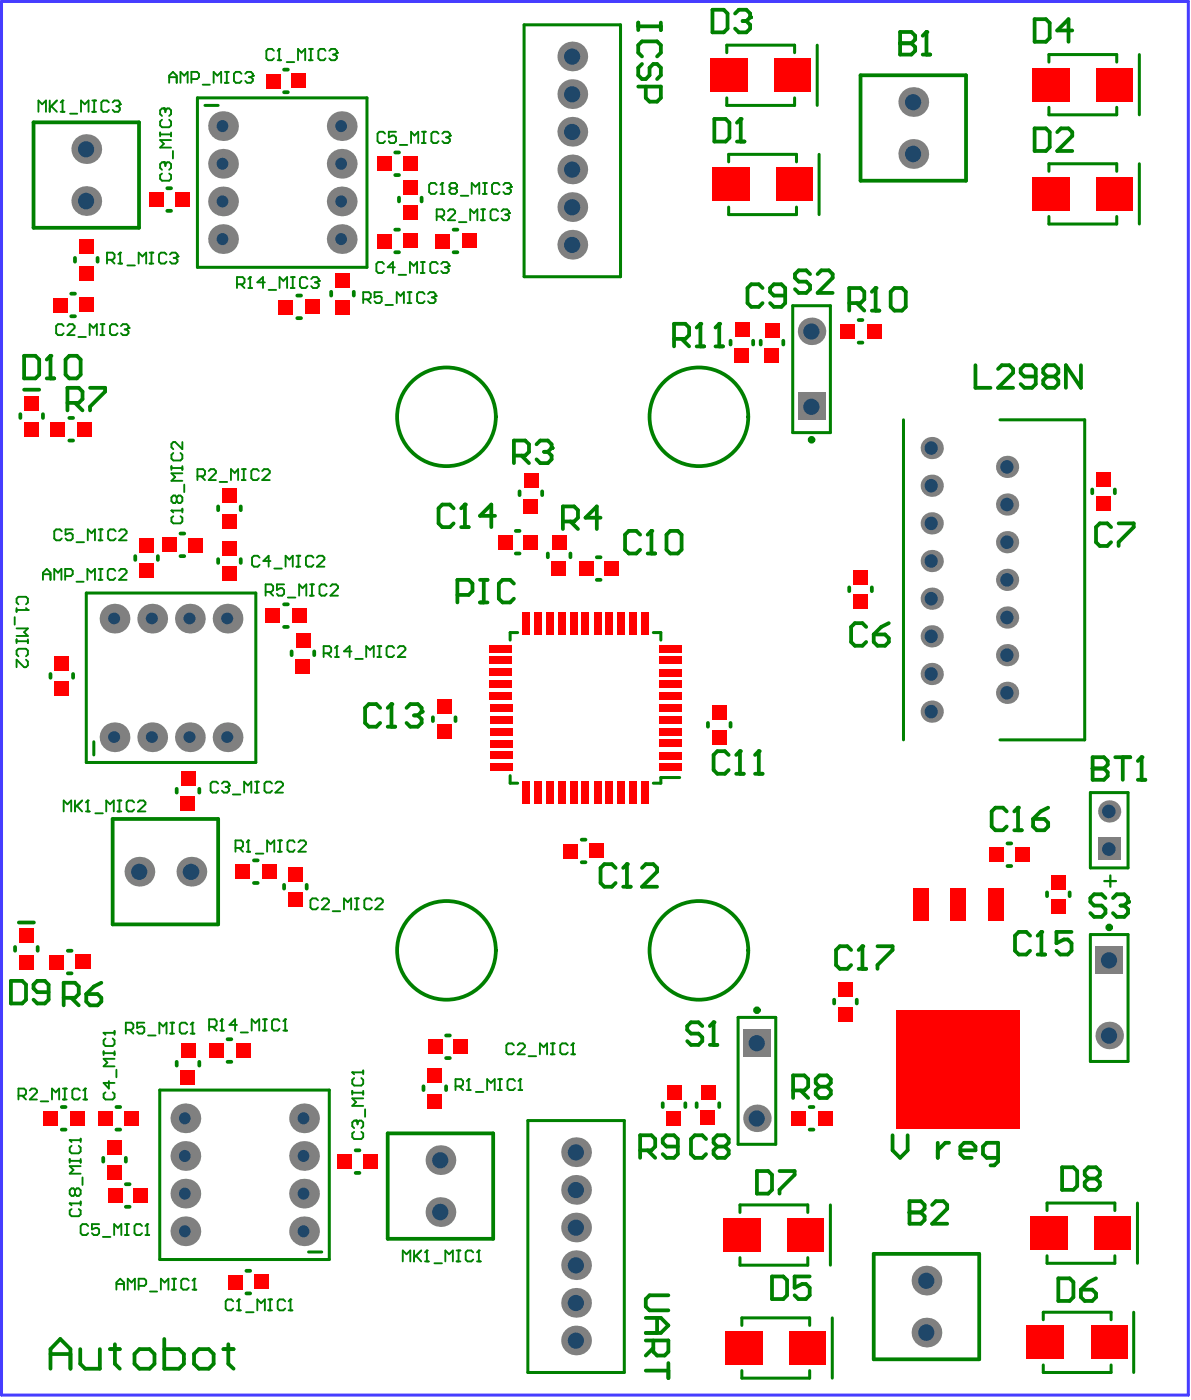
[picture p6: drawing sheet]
<svg xmlns="http://www.w3.org/2000/svg" width="267mm" height="314mm" viewBox="0 0 267 314" stroke-linecap="round" stroke-linejoin="round" font-family="sans-serif">
<path d="M.3 .3h266.2v312.6h-266.2z" fill="none" stroke="#463dff" stroke-width=".68"/>
<g fill="none" stroke="#008000" stroke-width=".84">
<path d="M63.7 15.6h.8M193 16.9h23.6v23.6h-23.6zM7.5 27.4h23.7v23.7h-23.7zM63.7 20.7h.8M88.6 34.2h.9M88.6 39.3h.9M16.8 57.8v.9M21.9 57.8v.9M37.5 42.2h.9M37.5 47.3h.9M88.6 56.6h.9M88.6 51.5h.9"/>
<path d="M89.5 44.3v.9M94.5 44.3v.9M101.7 56.6h.9M101.7 51.5h.9M16 70.9h.8M16 65.9h.8M66.7 71.4h.8M66.7 66.3h.8M74.3 65.4v.9M79.3 65.4v.9M163.8 76.4v.9M168.9 76.4v.9"/>
<path d="M170.6 76.4v.9M175.6 76.4v.9M192.5 76.8h.9M192.5 71.8h.9M4.6 92.9v.8M5.4 87.4h3.4M9.6 92.9v.8M15.5 98.8h.9M15.5 93.7h.9M40.5 119.7h.8M48.9 113.6v.8M54 113.6v.8"/>
<path d="M115.7 119.1h.8M116.5 110.2v.8M121.6 110.2v.8M244.9 109.8v.8M250 109.8v.8M30.3 124.7v.9M35.4 124.7v.9M40.5 124.7h.8M48.9 125.4v.8M54 125.4v.8M63.7 135.5h.8M115.7 124.1h.8"/>
<path d="M122.8 124.1v.9M127.9 124.1v.9M133.8 130h.9M133.8 125h.9M190.4 131.7v.9M195.5 131.7v.9M11.3 151.2v.8M16.4 151.2v.8M63.7 140.6h.8M65.4 146.1v.8M70.5 146.1v.8M39.6 176.9v.9"/>
<path d="M44.7 176.9v.9M97.1 160.9v.8M102.1 160.9v.8M158.7 162.1v.9M163.8 162.1v.9M25.3 183.7h23.6v23.6h-23.6zM56.9 198h.9M56.9 193h.9M63.7 198.4v.9M68.8 198.4v.9M130.4 193.4h.9M130.4 188.3h.9"/>
<path d="M225.9 194.2h.8M225.9 189.2h.8M3.4 212.4v.8M4.2 206.9h3.4M8.4 212.4v.8M15.2 218.3h.9M15.2 213.2h.9M234.8 200.1v.9M239.8 200.1v.9M39.6 238.1v.9M44.7 238.1v.9M51 238.1h.9"/>
<path d="M51 233.1h.9M100 237.3h.9M100 232.2h.9M187 224.2v.8M192.1 224.2v.8M13.9 253.3h.8M13.9 248.3h.8M23.1 259.7v.8M26.1 253.3h.8M26.1 248.3h.8M28.2 259.7v.8M79.7 258h.9"/>
<path d="M86.9 254.2h23.7v23.6h-23.7zM95 243.6v.9M100 243.6v.9M148.6 247.4v.9M153.7 247.4v.9M156.2 247.4v.9M161.3 247.4v.9M181.5 253.3h.9M181.5 248.3h.9M28.2 270.6h.9M28.2 265.6h.9M79.7 263h.9"/>
<path d="M55.3 285h.8M55.3 290.1h.8M195.9 281.2h23.7v23.6h-23.7z"/>
</g>
<g fill="none" stroke="#008000" stroke-width=".68">
<path d="M117.5 5.6h21.6v56.5h-21.6zM163 11.8v-1.7h15.2v1.7M183.2 10.1v13.5M235.2 13.9v-1.7h15.2v1.7M255.5 12.2v13.6M44.3 22h38v38h-38zM46 23.6h2.9M163 22v1.6h15.2v-1.6M163.4 36.3v-1.7h15.2v1.7M183.7 34.6v13.5M235.2 24.1v1.7h15.2v-1.7M235.2 38.4v-1.7h15.2v1.7"/>
<path d="M255.5 36.7v13.5M163.4 46.4v1.7h15.2v-1.7M235.2 48.6v1.6h15.2v-1.6M177.7 68.6h8.5v28.4h-8.5zM202.6 94.2v71.7M224.2 94.2h19v71.7h-19M19.3 133h38.1v38h-38.1zM116.1 141.9h-1.7v1.7M146.5 141.9h1.7v1.7M21 166.4v2.9M114.4 174v1.6h1.7M152.4 174.4h-4.2v1.2h-1.7"/>
<path d="M244.5 177.8h8.4v16.8h-8.4zM244.5 209.6h8.4v28.4h-8.4zM165.5 228.2h8.4v28.4h-8.4zM35.8 244.5h38v38h-38zM118.4 251.3h21.6v56.5h-21.6zM165.9 271.9v-1.7h15.2v1.7M186.2 270.2v13.5M234.8 271.5v-1.7h15.2v1.7M255 269.8v13.5M69.2 280.8h2.9M165.9 282v1.7h15.2v-1.7M166.3 297.2v-1.6h15.2v1.6"/>
<path d="M186.6 295.6v13.5M233.9 296v-1.7h15.2v1.7M234.8 281.6v1.7h15.2v-1.7M254.2 294.3v13.5M166.3 307.4v1.7h15.2v-1.7M233.9 306.1v1.7h15.2v-1.7"/>
</g>
<path d="M15.6 269.9h2.5M16.1 271.2l-.5 .3v.8l.5 .5h1.6l.4-.5v-.8l-.4-.3M18.1 269.5v.8" fill="none" stroke="#008000" stroke-width=".42"/>
<circle cx="15.6" cy="269.9" r=".21" fill="#008000"/>
<path d="M15.6 259.9v.9M15.6 255.7h2.5M16.1 257l-.5 .4v.8l.5 .5h1.6l.4-.5v-.8l-.4-.4M18.1 255.4v.7M18.1 259.9v.9M15.6 269.9l.5 .4M15.6 260.3h2.5M16.8 266.9l-.3-.4h-.4l-.5 .4v.9l.5 .4h.4l.3-.4M16.8 266.9l.4-.4h.5l.4 .4v.9l-.4 .4h-.5l-.4-.4M16.8 266.9v.9M18.1 261.5h-2.5l.9 .9-.9 .8h2.5M18.5 264.1v1.6" fill="none" stroke="#008000" stroke-width=".42"/>
<circle cx="15.6" cy="255.7" r=".21" fill="#008000"/>
<path d="M23.2 235.8v.8M23.2 236.2h2.5M23.2 231.6h2.5M23.7 232.9l-.5 .4v.9l.5 .4h1.6l.4-.4v-.9l-.4-.4M25.7 231.2v.9M25.7 235.8v.8M25.7 237.5h-2.5l.9 .8-.9 .8h2.5M26.1 239.9v1.7M15.6 255.7l.5 .4M23.7 245l-.5 .3v.9l.5 .4h1.6l.4-.4v-.9l-.4-.3M24.4 242.4v1.7l-1.2-1.2h2.5" fill="none" stroke="#008000" stroke-width=".42"/>
<circle cx="23.2" cy="231.6" r=".21" fill="#008000"/>
<path d="M3.7 136.4v.8M3.7 136.8h2.6M4.1 135.5l-.4-.4v-.8l.4-.5h1.7l.5 .5v.8l-.5 .4M23.2 231.6l.5 .5" fill="none" stroke="#008000" stroke-width=".42"/>
<circle cx="6.3" cy="136.8" r=".21" fill="#008000"/>
<path d="M36.3 38.9l-.4 .4v.8l.4 .4h1.6l.5-.4v-.8l-.5-.4M36.7 36.4h-.4l-.4 .4v.9l.4 .4M3.3 138.4v1.7M5.8 136.4l.5 .4M3.7 140.9h2.6l-.9 .9 .9 .8h-2.6M3.7 143.8h2.6M3.7 143.4v.8M4.1 147.2l-.4-.4v-.9l.4-.4h1.7l.5 .4v.9l-.5 .4M5.8 147.9l.5 .5v.8l-.5 .4h-.4l-1.7-1.7v1.7M6.3 143.4v.8" fill="none" stroke="#008000" stroke-width=".42"/>
<circle cx="36.7" cy="36.4" r=".21" fill="#008000"/>
<path d="M35.9 29.7v.9M35.9 30.1h2.5M36.3 26.8l-.4 .5v.8l.4 .4h1.6l.5-.4v-.8l-.5-.5M36.7 36.4l.4 .4M36.7 24.3h-.4l-.4 .4v.9l.4 .4M37.1 36.8v.4M37.1 36.8l.4-.4h.4l.5 .4v.9l-.5 .4M38.4 29.7v.9M38.4 31.4h-2.5l.8 .9-.8 .8h2.5M38.8 33.9v1.6" fill="none" stroke="#008000" stroke-width=".42"/>
<circle cx="36.7" cy="24.3" r=".21" fill="#008000"/>
<path d="M36.7 24.3l.4 .4M37.1 24.7v.5M37.1 24.7l.4-.4h.4l.5 .4v.9l-.5 .4M72.6 146.5h1.2l.5-.4v-.8l-.5-.4h-1.2v2.5M73.4 146.5l.9 .9M75.1 147.4h.8M75.5 144.9v2.5" fill="none" stroke="#008000" stroke-width=".42"/>
<circle cx="75.5" cy="144.9" r=".21" fill="#008000"/>
<path d="M97.9 41.5l-.4-.5h-.9l-.4 .5v1.6l.4 .4h.9l.4-.4M98.8 43.5h.8M99.2 41v2.5M75.5 144.9l-.4 .4M78.8 146.1h-1.7l1.3-1.2v2.5M79.7 147.8h1.7M82.1 147.4v-2.5l.9 .8 .8-.8v2.5M84.6 144.9h.9M84.6 147.4h.9M85.1 144.9v2.5M88.4 145.3l-.5-.4h-.8l-.4 .4v1.6l.4 .5h.8l.5-.5M89.2 145.3l.4-.4h.9l.4 .4v.4l-1.7 1.7h1.7" fill="none" stroke="#008000" stroke-width=".42"/>
<circle cx="99.2" cy="41" r=".21" fill="#008000"/>
<path d="M99.2 41l-.4 .5M101.2 42.2l-.4-.3v-.4l.4-.5h.9l.4 .5v.4l-.4 .3M101.2 42.2l-.4 .4v.5l.4 .4h.9l.4-.4v-.5l-.4-.4M101.2 42.2h.9M103.3 43.9h1.7M105.8 43.5v-2.5l.8 .9 .9-.9v2.5M108.3 41h.8M108.3 43.5h.8M108.7 41v2.5M112 41.5l-.4-.5h-.8l-.5 .5v1.6l.5 .4h.8l.4-.4M112.9 41.5l.4-.5h.8l.5 .5v.4" fill="none" stroke="#008000" stroke-width=".42"/>
<circle cx="114.6" cy="41.9" r=".21" fill="#008000"/>
<g fill="none" stroke="#008000" stroke-width=".42">
<path d="M113.7 42.2h.4M114.1 42.2l.5 .4v.5l-.5 .4h-.8l-.4-.4M114.6 41.9l-.5 .3M19.8 275l-.5-.5h-.8l-.4 .5v1.6l.4 .4h.8l.5-.4M22.2 274.5h-1.6v1.2l1.2-.3 .4 .3v.9l-.4 .4h-.8l-.4-.4M23.1 277.4h1.7M25.6 277v-2.5l.8 .9 .8-.9v2.5M28 274.5h.9M28 277h.9M28.5 274.5v2.5M31.8 275l-.4-.5h-.8l-.4 .5v1.6l.4 .4h.8l.4-.4M32.6 277h.9"/>
<path d="M33 274.5v2.5"/>
</g>
<circle cx="33" cy="274.5" r=".21" fill="#008000"/>
<path d="M16.8 179.5v2.5M18.4 179.5l-1.6 1.6M19.7 179.5v2.5M14.3 182v-2.5l.8 .9 .9-.9v2.5M17.2 180.7l1.2 1.3M19.3 182h.8M33 274.5l-.4 .5" fill="none" stroke="#008000" stroke-width=".42"/>
<circle cx="19.7" cy="179.5" r=".21" fill="#008000"/>
<g fill="none" stroke="#008000" stroke-width=".42">
<path d="M14.3 73.1l-.4-.4h-.9l-.4 .4v1.6l.4 .5h.9l.4-.5M15.1 73.1l.4-.4h.8l.4 .4v.4l-1.6 1.7h1.6M17.6 75.6h1.7M20.1 75.2v-2.5l.9 .8 .7-.8v2.5M22.6 72.7h.8M22.6 75.2h.8M23 72.7v2.5M26.4 73.1l-.5-.4h-.8l-.4 .4v1.6l.4 .5h.8l.5-.5M27.1 73.1l.4-.4h.9l.4 .4v.4M13.9 119.1l-.5-.4h-.8l-.4 .4v1.7l.4 .4h.8l.5-.4M16.3 118.7h-1.6v1.2l.8-.3h.4l.4 .3v.9l-.4 .4h-.8l-.4-.4M22.1 118.7h.9"/>
<path d="M22.6 118.7v2.5M25.9 119.1l-.4-.4h-.8l-.5 .4v1.7l.5 .4h.8l.4-.4M26.7 119.1l.4-.4h.9l.4 .4v.5l-1.7 1.6h1.7M17.1 121.6h1.7M19.7 121.2v-2.5l.8 .9 .8-.9v2.5M22.1 121.2h.9M19.7 179.5l-.4 .4M26.4 179.5h.8M26.8 179.5v2.5M30.1 179.9l-.4-.4h-.9l-.4 .4v1.7l.4 .4h.9l.4-.4M30.9 179.9l.4-.4h.9l.4 .4v.5l-1.7 1.6h1.7M21.4 182.4h1.7"/>
<path d="M23.8 182v-2.5l.9 .9 .8-.9v2.5M26.4 182h.8"/>
</g>
<circle cx="28.8" cy="73.5" r=".21" fill="#008000"/>
<path d="M28 73.9h.4M28.4 73.9l.4 .4v.4l-.4 .5h-.9l-.4-.5M28.8 73.5l-.4 .4M46.9 230.3h1.3l.4-.4v-.9l-.4-.4h-1.3v2.5M47.7 230.3l.9 .8M49.4 231.1h.8M49.8 228.6v2.5" fill="none" stroke="#008000" stroke-width=".42"/>
<circle cx="49.8" cy="228.6" r=".21" fill="#008000"/>
<path d="M49.8 228.6l-.4 .4M53.1 229.9h-1.7l1.3-1.3v2.5M54 231.5h1.6M56.4 231.1v-2.5l.9 .8 .8-.8v2.5M59 228.6h.8M59 231.1h.8M59.4 228.6v2.5M62.7 229l-.4-.4h-.9l-.4 .4v1.7l.4 .4h.9l.4-.4M63.5 231.1h.9M64 228.6v2.5" fill="none" stroke="#008000" stroke-width=".42"/>
<circle cx="64" cy="228.6" r=".21" fill="#008000"/>
<path d="M48.9 175.7l-.4-.4h-.9l-.4 .4v1.6l.4 .5h.9l.4-.5M49.8 175.7l.4-.4h.7l.5 .4v.4M64 228.6l-.5 .4" fill="none" stroke="#008000" stroke-width=".42"/>
<circle cx="51.4" cy="176.1" r=".21" fill="#008000"/>
<g fill="none" stroke="#008000" stroke-width=".42">
<path d="M38.4 114.5h2.5M38.9 115.8l-.5 .3v.9l.5 .4h1.6l.4-.4v-.9l-.4-.3M40.9 114.1v.8M44.3 106.8h1.2l.5-.4v-.8l-.5-.4h-1.2v2.5M45.1 106.8l.9 .9M46.8 105.6l.4-.4h.8l.4 .4v.5l-1.6 1.6h1.6M49.3 108.1h1.6M51.8 107.7v-2.5l.8 .9 .8-.9v2.5M54.2 105.2h.9M54.2 107.7h.9M54.7 105.2v2.5M58 105.6l-.4-.4h-.8l-.5 .4v1.6l.5 .5h.8l.4-.5"/>
<path d="M58.8 105.6l.4-.4h.9l.4 .4v.5l-1.7 1.6h1.7M50.6 176.5h.3M50.9 176.5l.5 .4v.4l-.5 .5h-.7l-.4-.5M51.4 176.1l-.5 .4M52.2 178.2h1.7M54.7 177.8v-2.5l.9 .8 .7-.8v2.5M57.2 177.8h.8M57.2 175.3h.8M57.6 175.3v2.5M61 175.7l-.4-.4h-.9l-.4 .4v1.6l.4 .5h.9l.4-.5M61.8 175.7l.4-.4h.8l.4 .4v.4l-1.6 1.7h1.6"/>
</g>
<circle cx="38.4" cy="114.5" r=".21" fill="#008000"/>
<g fill="none" stroke="#008000" stroke-width=".42">
<path d="M40.9 99.1v1.6l-1.6-1.6h-.4l-.5 .5v.7l.5 .4M38.4 114.5l.5 .4M38.4 104.5v.9M38.4 105h2.5M38.9 101.6l-.5 .4v.8l.5 .5h1.6l.4-.5v-.8l-.4-.4M39.6 111.5l-.3-.4h-.4l-.5 .4v.9l.5 .4h.4l.3-.4M39.6 111.5l.4-.4h.5l.4 .4v.9l-.4 .4h-.5l-.4-.4M39.6 111.5v.9M40.9 104.5v.9M40.9 106.1h-2.5l.9 .9-.9 .8h2.5M41.3 108.7v1.7M71.3 201.9l-.4-.4h-.9l-.4 .4v1.6l.4 .4h.9l.4-.4"/>
<path d="M72.1 201.9l.5-.4h.7l.5 .4v.4l-1.7 1.6h1.7M74.6 204.4h1.7M77.1 203.9v-2.4l.9 .8 .7-.8v2.4M79.6 201.5h.8M79.6 203.9h.8M80 201.5v2.4M83.4 201.9l-.4-.4h-.9l-.4 .4v1.6l.4 .4h.9l.4-.4M84.1 201.9l.5-.4h.8l.4 .4v.4l-1.7 1.6h1.7M102.1 243.6h1.3l.4-.4v-.8l-.4-.4h-1.3v2.5M103 243.6l.8 .9M104.7 244.5h.8M105.1 242v2.5"/>
</g>
<circle cx="105.1" cy="242" r=".21" fill="#008000"/>
<path d="M105.1 242l-.4 .4M106.7 244.9h1.7M109.2 244.5v-2.5l.9 .9 .8-.9v2.5M111.7 242h.8M111.7 244.5h.8M112.1 242v2.5M115.5 242.4l-.4-.4h-.9l-.4 .4v1.6l.4 .5h.9l.4-.5M116.2 244.5h.9M116.7 242v2.5" fill="none" stroke="#008000" stroke-width=".42"/>
<circle cx="116.7" cy="242" r=".21" fill="#008000"/>
<path d="M97.9 48.6h1.3l.4-.5v-.7l-.4-.5h-1.3v2.5M98.8 48.6l.8 .8M100.4 47.4l.5-.5h.7l.5 .5v.4l-1.7 1.6h1.7M102.9 49.8h1.7M105.4 49.4v-2.5l.9 .9 .7-.9v2.5M107.9 46.9h.8M107.9 49.4h.8M108.3 46.9v2.5M111.7 47.4l-.4-.5h-.9l-.4 .5v1.6l.4 .4h.9l.4-.4M112.4 47.4l.5-.5h.8l.4 .5v.4M116.7 242l-.5 .4" fill="none" stroke="#008000" stroke-width=".42"/>
<path d="M102.6 133.4h2.5l.8-.8v-1.7l-.8-.9h-2.5v5.1M107.6 130h1.7M107.6 135.1h1.7M108.5 130v5.1M115.2 130.9l-.8-.9h-1.7l-.8 .9v3.4l.8 .8h1.7l.8-.8" fill="none" stroke="#008000" stroke-width=".84"/>
<circle cx="114.1" cy="47.8" r=".21" fill="#008000"/>
<path d="M113.3 48.1h.4M113.7 48.1l.4 .5v.4l-.4 .4h-.8l-.5-.4M114.1 47.8l-.4 .3" fill="none" stroke="#008000" stroke-width=".42"/>
<path d="M157.5 230.1l-.9-.8h-1.7l-.8 .8v.9l.8 .8h1.7l.9 .8v.9l-.9 .8h-1.7l-.8-.8M159.2 234.3h1.7M160 229.3v5M158.3 255.4l-.8-.8h-1.7l-.9 .8v3.4l.9 .9h1.7l.8-.9M160.9 257.1l-.9-.8v-.9l.9-.8h1.6l.9 .8v.9l-.9 .8M160.9 257.1l-.9 .9v.8l.9 .9h1.6l.9-.9v-.8l-.9-.9M160.9 257.1h1.6" fill="none" stroke="#008000" stroke-width=".84"/>
<circle cx="160" cy="229.3" r=".42" fill="#008000"/>
<path d="M151.1 76h2.6l.8-.8v-1.7l-.8-.9h-2.6v5.1M152.8 76l1.7 1.7M156.2 77.7h1.7M157 72.6v5.1M160 229.3l-.8 .8" fill="none" stroke="#008000" stroke-width=".84"/>
<circle cx="157" cy="72.6" r=".42" fill="#008000"/>
<path d="M157 72.6l-.8 .9M160.4 77.7h1.7M161.3 72.6v5.1" fill="none" stroke="#008000" stroke-width=".84"/>
<circle cx="161.3" cy="72.6" r=".42" fill="#008000"/>
<path d="M160.2 26.7h2.5l.9 .8v3.4l-.9 .8h-2.5zM165.2 31.7h1.7M166.1 26.7v5M161.3 72.6l-.9 .9" fill="none" stroke="#008000" stroke-width=".84"/>
<circle cx="166.1" cy="26.7" r=".42" fill="#008000"/>
<path d="M159.8 2.2h2.5l.8 .8v3.4l-.8 .9h-2.5zM164.8 3l.9-.8h1.7l.8 .8v.9M166.1 26.7l-.9 .8" fill="none" stroke="#008000" stroke-width=".84"/>
<circle cx="168.2" cy="3.9" r=".42" fill="#008000"/>
<path d="M166.5 4.7h.9M167.4 4.7l.8 .9v.8l-.8 .9h-1.7l-.9-.9M168.2 3.9l-.8 .8M177.8 244.6h2.6l.8-.9v-1.7l-.8-.8h-2.6v5M179.5 244.6l1.7 1.6M183.7 243.7l-.8-.8v-.9l.8-.8h1.7l.9 .8v.9l-.9 .8M183.7 243.7l-.8 .9v.8l.8 .8h1.7l.9-.8v-.8l-.9-.9M183.7 243.7h1.7M203.9 269.4v5h2.6l.8-.8v-.8l-.8-.9h-2.6" fill="none" stroke="#008000" stroke-width=".84"/>
<circle cx="203.9" cy="271.9" r=".42" fill="#008000"/>
<path d="M247.9 201.4l-.9-.8h-1.7l-.8 .8v.8l.8 .9h1.7l.9 .8v.9l-.9 .8h-1.7l-.8-.8M249.6 201.4l.8-.8h1.7l.8 .8v.8M203.9 269.4h2.6l.8 .8v.9l-.8 .8h-2.6M209 270.2l.9-.8h1.6l.9 .8v.9l-3.4 3.3h3.4M238.2 261.8h2.5l.8 .8v3.4l-.8 .8h-2.5zM244.1 264.3l-.9 .9v.8l.9 .8h1.7l.8-.8v-.8l-.8-.9M244.1 264.3l-.9-.8v-.9l.9-.8h1.7l.8 .8v.9l-.8 .8M244.1 264.3h1.7M237.3 286.7h2.5l.9 .8v3.4l-.9 .9h-2.5zM242.4 289.2h2.5l.9 .9v.8l-.9 .9h-1.7l-.8-.9zM245.8 286.7l-1.7 .8-1.7 1.7" fill="none" stroke="#008000" stroke-width=".84"/>
<circle cx="252.9" cy="202.2" r=".42" fill="#008000"/>
<path d="M232 28.8h2.5l.9 .8v3.4l-.9 .9h-2.5zM237.1 29.6l.8-.8h1.7l.8 .8v.9l-3.3 3.4h3.3M15.1 90.4h2.6l.8-.9v-1.7l-.8-.8h-2.6v5M16.8 90.4l1.7 1.6M20.2 87h3.4v.8l-3.4 3.4v.8M251.2 203.1h.9M252.1 203.1l.8 .8v.9l-.8 .8h-1.7l-.8-.8M252.9 202.2l-.8 .9M14.3 223.8h2.5l.9-.9v-1.7l-.9-.8h-2.5v5.1M16 223.8l1.7 1.7M19.3 222.9h2.6l.8 .9v.8l-.8 .9h-1.7l-.9-.9zM22.7 220.4l-1.7 .8-1.7 1.7" fill="none" stroke="#008000" stroke-width=".84"/>
<path d="M79.4 253.8l-.4 .4v.8l.4 .4h1.6l.4-.4v-.8l-.4-.4M79.8 251.3h-.4l-.4 .4v.9l.4 .4" fill="none" stroke="#008000" stroke-width=".42"/>
<circle cx="79.8" cy="251.3" r=".21" fill="#008000"/>
<path d="M79 244.6v.9M79 245.1h2.4M79 240.5h2.4M79.4 241.8l-.4 .4v.8l.4 .5h1.6l.4-.5v-.8l-.4-.4M79.8 251.3l.4 .4M80.2 251.7v.5M80.2 251.7l.4-.4h.4l.4 .4v.9l-.4 .4M81.4 240.1v.8M81.4 244.6v.9M81.4 246.3h-2.4l.8 .9-.8 .8h2.4M81.9 248.8v1.7" fill="none" stroke="#008000" stroke-width=".42"/>
<circle cx="79" cy="240.5" r=".21" fill="#008000"/>
<path d="M79 240.5l.4 .4" fill="none" stroke="#008000" stroke-width=".42"/>
<path d="M101.7 114l-.8-.8h-1.7l-.9 .8v3.4l.9 .8h1.7l.8-.8M103.4 118.2h1.7M104.2 113.2v5" fill="none" stroke="#008000" stroke-width=".84"/>
<circle cx="104.2" cy="113.2" r=".42" fill="#008000"/>
<path d="M104.2 113.2l-.8 .8M111 115.7h-3.4l2.6-2.5v5M126.2 117h2.5l.9-.9v-1.7l-.9-.8h-2.5v5M127.9 117l1.7 1.6M134.7 116.1h-3.4l2.5-2.5v5M163.4 169.3l-.9-.8h-1.6l-.9 .8v3.4l.9 .8h1.6l.9-.8M165.1 173.5h1.7M165.9 168.5v5" fill="none" stroke="#008000" stroke-width=".84"/>
<circle cx="165.9" cy="168.5" r=".42" fill="#008000"/>
<path d="M165.9 168.5l-.8 .8M169.3 173.5h1.7M170.1 168.5v5" fill="none" stroke="#008000" stroke-width=".84"/>
<circle cx="170.1" cy="168.5" r=".42" fill="#008000"/>
<path d="M201.8 7.2v5h2.6l.8-.8v-.9l-.8-.8h-2.6M181.6 61.5l-.8-.9h-1.7l-.8 .9v.8l.8 .9h1.7l.8 .8v.8l-.8 .9h-1.7l-.8-.9M183.3 61.5l.9-.9h1.7l.8 .9v.8l-3.4 3.4h3.4M170.1 168.5l-.8 .8" fill="none" stroke="#008000" stroke-width=".84"/>
<circle cx="201.8" cy="9.7" r=".42" fill="#008000"/>
<path d="M201.8 7.2h2.6l.8 .8v.9l-.8 .8h-2.6M206.9 12.2h1.7M207.7 7.2v5" fill="none" stroke="#008000" stroke-width=".84"/>
<circle cx="207.7" cy="7.2" r=".42" fill="#008000"/>
<path d="M207.7 7.2l-.8 .8M232 4.3h2.5l.9 .8v3.4l-.9 .9h-2.5zM240.4 6.8h-3.3l2.5-2.5v5.1" fill="none" stroke="#008000" stroke-width=".84"/>
<path d="M247.6 197.6h2.6M249 196.3v2.6" fill="none" stroke="#008000" stroke-width=".51"/>
<path d="M52.3 291.8l-.4-.4h-.9l-.4 .4v1.6l.4 .5h.9l.4-.5M53.1 293.9h.9M53.6 291.4v2.5" fill="none" stroke="#008000" stroke-width=".42"/>
<circle cx="53.6" cy="291.4" r=".21" fill="#008000"/>
<path d="M53.6 291.4l-.5 .4M55.2 294.3h1.7M57.7 293.9v-2.5l.8 .9 .9-.9v2.5M60.2 291.4h.8M60.2 293.9h.8M60.6 291.4v2.5M64 291.8l-.5-.4h-.8l-.4 .4v1.6l.4 .5h.8l.5-.5M64.7 293.9h.9M65.1 291.4v2.5" fill="none" stroke="#008000" stroke-width=".42"/>
<circle cx="65.1" cy="291.4" r=".21" fill="#008000"/>
<g fill="none" stroke="#008000" stroke-width=".42">
<path d="M26.1 289.2v-1.6l.8-.8 .9 .8v1.6M26.1 288h1.7M28.6 289.2v-2.4l.9 .8 .7-.8v2.4M31.1 288.4h1.3l.4-.4v-.8l-.4-.4h-1.3v2.4M33.6 289.6h1.6M36.1 289.2v-2.4l.8 .8 .9-.8v2.4M38.6 286.8h.9M38.6 289.2h.9M39 286.8v2.4M42.3 287.2l-.4-.4h-.8l-.5 .4v1.6l.5 .4h.8l.4-.4M43.2 289.2h.8M43.6 286.8v2.4"/>
<path d="M65.1 291.4l-.4 .4"/>
</g>
<circle cx="43.6" cy="286.8" r=".21" fill="#008000"/>
<path d="M4.1 245.7h1.3l.4-.4v-.7l-.4-.5h-1.3v2.5M5 245.7l.8 .9M6.7 244.6l.4-.5h.8l.4 .5v.4l-1.6 1.6h1.6M9.1 247h1.7M11.7 246.6v-2.5l.8 .9 .8-.9v2.5M14.1 244.1h.9M14.1 246.6h.9M14.5 244.1v2.5M17.9 244.6l-.4-.5h-.9l-.4 .5v1.6l.4 .4h.9l.4-.4M18.7 246.6h.8M19.1 244.1v2.5M43.6 286.8l-.4 .4" fill="none" stroke="#008000" stroke-width=".42"/>
<circle cx="19.1" cy="244.1" r=".21" fill="#008000"/>
<g fill="none" stroke="#008000" stroke-width=".42">
<path d="M53.1 63.8h1.3l.4-.5v-.7l-.4-.5h-1.3v2.5M54 63.8l.8 .8M55.7 64.6h.8M56.1 62.1v2.5M58.2 125.1l-.4-.5h-.9l-.4 .5v1.6l.4 .4h.9l.4-.4M59.6 132.7h1.2l.4-.4v-.8l-.4-.4h-1.2v2.5M60.4 132.7l.8 .9M60.7 125.8h-1.6l1.1-1.2v2.5M61.5 127.5h1.7M63.7 131.1h-1.6v1.2l.8-.4h.4l.4 .4v.9l-.4 .4h-.9l-.3-.4M64 127.1v-2.5l.9 .9 .7-.9v2.5M64.5 134h1.7"/>
<path d="M66.5 124.6h.8M66.5 127.1h.8M66.9 124.6v2.5M67.1 133.6v-2.5l.7 .8 .9-.8v2.5M69.5 131.1h.9M69.5 133.6h.9M70 131.1v2.5M70.3 125.1l-.4-.5h-.9l-.4 .5v1.6l.4 .4h.9l.4-.4M71 125.1l.5-.5h.8l.4 .5v.4l-1.7 1.6h1.7M73.2 131.5l-.4-.4h-.7l-.5 .4v1.7l.5 .4h.7l.4-.4M74.1 131.5l.4-.4h.9l.4 .4v.4l-1.7 1.7h1.7M19.1 244.1l-.4 .5"/>
</g>
<circle cx="56.1" cy="62.1" r=".21" fill="#008000"/>
<path d="M56.1 62.1l-.4 .5M59.4 63.3h-1.7l1.3-1.2v2.5M60.2 65h1.7M62.7 64.6v-2.5l.8 .9 .9-.9v2.5M65.2 62.1h.9M65.2 64.6h.9M65.6 62.1v2.5M68.9 62.6l-.4-.5h-.8l-.5 .5v1.6l.5 .4h.8l.4-.4M69.8 62.6l.4-.5h.8l.5 .5v.4" fill="none" stroke="#008000" stroke-width=".42"/>
<circle cx="71.5" cy="63" r=".21" fill="#008000"/>
<path d="M24 58.3h1.3l.4-.5v-.7l-.4-.4h-1.3v2.4M24.8 58.3l.9 .8M26.5 59.1h.9M26.9 56.7v2.4M70.6 63.3h.4M71 63.3l.5 .5v.4l-.5 .4h-.8l-.4-.4M71.5 63l-.5 .3" fill="none" stroke="#008000" stroke-width=".42"/>
<circle cx="26.9" cy="56.7" r=".21" fill="#008000"/>
<path d="M26.9 56.7l-.4 .4M28.6 59.5h1.6M31.1 59.1v-2.4l.8 .8 .9-.8v2.4M33.5 56.7h.9M33.5 59.1h.9M34 56.7v2.4M37.3 57.1l-.4-.4h-.8l-.4 .4v1.6l.4 .4h.8l.4-.4M38.1 57.1l.4-.4h.9l.4 .4v.4" fill="none" stroke="#008000" stroke-width=".42"/>
<circle cx="39.8" cy="57.5" r=".21" fill="#008000"/>
<path d="M86.3 30l-.4-.4h-.8l-.5 .4v1.7l.5 .4h.8l.4-.4M88.8 29.6h-1.6v1.2l.7-.4h.5l.4 .4v.9l-.4 .4h-.9l-.3-.4M89.6 32.5h1.7M92.2 32.1v-2.5l.7 .8 .9-.8v2.5M94.6 29.6h.9M94.6 32.1h.9M95 29.6v2.5M98.3 30l-.4-.4h-.7l-.5 .4v1.7l.5 .4h.7l.4-.4M99.2 30l.4-.4h.8l.5 .4v.4M38.9 57.8h.5M39.4 57.8l.4 .5v.4l-.4 .4h-.9l-.4-.4M39.8 57.5l-.4 .3" fill="none" stroke="#008000" stroke-width=".42"/>
<circle cx="100.9" cy="30.4" r=".21" fill="#008000"/>
<path d="M8.6 25.1v-2.6l.9 .9 .8-.9v2.6M11.2 22.5v2.6M11.2 24.2l1.6-1.7-1.3 1.3 1.3 1.3M13.6 25.1h.8M14 22.5v2.6M100 30.8h.4M100.4 30.8l.5 .4v.5l-.5 .4h-.8l-.4-.4M100.9 30.4l-.5 .4" fill="none" stroke="#008000" stroke-width=".42"/>
<circle cx="14" cy="22.5" r=".21" fill="#008000"/>
<path d="M14 22.5l-.4 .5M15.7 25.5h1.6M18.2 25.1v-2.6l.8 .9 .9-.9v2.6M20.7 22.5h.8M20.7 25.1h.8M21.1 22.5v2.6M24.4 23l-.4-.5h-.9l-.4 .5v1.7l.4 .4h.9l.4-.4M25.3 23l.4-.5h.8l.4 .5v.4" fill="none" stroke="#008000" stroke-width=".42"/>
<circle cx="26.9" cy="23.4" r=".21" fill="#008000"/>
<g fill="none" stroke="#008000" stroke-width=".42">
<path d="M37.9 18.6v-1.6l.9-.9 .8 .9v1.6M37.9 17.3h1.7M40.5 18.6v-2.5l.8 .9 .8-.9v2.5M42.9 17.7h1.3l.4-.4v-.8l-.4-.4h-1.3v2.5M45.5 19h1.6M47.9 18.6v-2.5l.8 .9 .9-.9v2.5M50.4 16.1h.9M50.4 18.6h.9M50.9 16.1v2.5M54.2 16.5l-.5-.4h-.8l-.4 .4v1.6l.4 .5h.8l.5-.5M55 16.5l.4-.4h.9l.4 .4v.5M26.1 23.8h.4"/>
<path d="M26.5 23.8l.4 .4v.5l-.4 .4h-.8l-.4-.4M26.9 23.4l-.4 .4"/>
</g>
<circle cx="56.7" cy="17" r=".21" fill="#008000"/>
<g fill="none" stroke="#008000" stroke-width=".42">
<path d="M55.8 17.3h.5M56.3 17.3l.4 .4v.4l-.4 .5h-.9l-.4-.5M56.7 17l-.4 .3M28.2 231h1.3l.4-.5v-.7l-.4-.4h-1.3v2.4M29.1 231l.8 .8M32.4 229.4h-1.6v1.1l.8-.3h.3l.5 .3v.9l-.5 .4h-.7l-.4-.4M33.2 232.2h1.7M35.7 231.8v-2.4l.9 .8 .7-.8v2.4M38.2 229.4h.8M38.2 231.8h.8M38.6 229.4v2.4M42 229.8l-.4-.4h-.9l-.4 .4v1.6l.4 .4h.9l.4-.4"/>
<path d="M42.7 231.8h.9M43.2 229.4v2.4"/>
</g>
<circle cx="43.2" cy="229.4" r=".21" fill="#008000"/>
<path d="M52.8 190.2h1.3l.4-.5v-.8l-.4-.4h-1.3v2.5M53.6 190.2l.9 .8M55.3 191h.8M55.7 188.5v2.5M43.2 229.4l-.5 .4" fill="none" stroke="#008000" stroke-width=".42"/>
<path d="M2.4 220h2.6l.8 .8v3.4l-.8 .8h-2.6zM10.9 222.5h-2.5l-.9-.8v-.9l.9-.8h1.7l.8 .8v3.4l-.8 .8h-1.7l-.9-.8" fill="none" stroke="#008000" stroke-width=".84"/>
<circle cx="55.7" cy="188.5" r=".21" fill="#008000"/>
<path d="M55.7 188.5l-.4 .4M57.4 191.4h1.7M59.9 191v-2.5l.8 .8 .8-.8v2.5M62.3 188.5h.9M62.3 191h.9M62.8 188.5v2.5M66.1 188.9l-.4-.4h-.8l-.4 .4v1.7l.4 .4h.8l.4-.4M66.9 188.9l.4-.4h.9l.4 .4v.4l-1.7 1.7h1.7" fill="none" stroke="#008000" stroke-width=".42"/>
<path d="M85.2 158.8l-.8-.9h-1.7l-.8 .9v3.3l.8 .9h1.7l.8-.9M87.8 157.9v5.1M86.9 163h1.7" fill="none" stroke="#008000" stroke-width=".84"/>
<circle cx="87.8" cy="157.9" r=".42" fill="#008000"/>
<path d="M87.8 157.9l-.9 .9M91.2 158.8l.8-.9h1.7l.8 .9v.8" fill="none" stroke="#008000" stroke-width=".84"/>
<circle cx="94.5" cy="159.6" r=".42" fill="#008000"/>
<path d="M94.5 159.6l-.8 .8M92.8 160.4h.9M93.7 160.4l.8 .9v.8l-.8 .9h-1.7l-.8-.9" fill="none" stroke="#008000" stroke-width=".84"/>
<g fill="none" stroke="#008000" stroke-width=".42">
<path d="M81.4 67.1h1.3l.4-.4v-.8l-.4-.4h-1.3v2.5M82.3 67.1l.8 .9M85.6 65.5h-1.6v1.2l1.2-.3 .4 .3v.9l-.4 .4h-.8l-.4-.4M86.4 68.4h1.7M89 68v-2.5l.8 .9 .8-.9v2.5M91.4 65.5h.9M91.4 68h.9M91.8 65.5v2.5M95.2 65.9l-.4-.4h-.9l-.4 .4v1.7l.4 .4h.9l.4-.4M96 65.9l.4-.4h.8l.5 .4v.5M9.6 130v-1.6l.9-.8 .8 .8v1.6M9.6 128.8h1.7"/>
<path d="M12.2 130v-2.4l.8 .8 .8-.8v2.4M14.6 129.2h1.3l.4-.4v-.8l-.4-.4h-1.3v2.4M17.1 130.5h1.7M19.6 130v-2.4l.8 .8 .9-.8v2.4M22.1 127.6h.9M22.1 130h.9M22.6 127.6v2.4M25.9 128l-.5-.4h-.8l-.4 .4v1.6l.4 .4h.8l.5-.4M26.7 128l.4-.4h.9l.4 .4v.4l-1.7 1.6h1.7"/>
</g>
<circle cx="97.7" cy="66.4" r=".21" fill="#008000"/>
<path d="M96.8 66.7h.4M97.2 66.7l.5 .4v.5l-.5 .4h-.8l-.4-.4M97.7 66.4l-.5 .3" fill="none" stroke="#008000" stroke-width=".42"/>
<path d="M5.4 79.8h2.5l.9 .8v3.4l-.9 .9h-2.5zM11.3 79.8v5.1M10.5 84.9h1.7" fill="none" stroke="#008000" stroke-width=".84"/>
<circle cx="11.3" cy="79.8" r=".42" fill="#008000"/>
<path d="M11.3 79.8l-.8 .8M14.7 80.6l.8-.8h1.7l.9 .8v3.4l-.9 .9h-1.7l-.8-.9z" fill="none" stroke="#008000" stroke-width=".84"/>
<path d="M86.1 59.2l-.4-.4h-.9l-.4 .4v1.6l.4 .4h.9l.4-.4M88.5 60h-1.6l1.2-1.2v2.4M94.4 58.8h.8M94.8 58.8v2.4M98.2 59.2l-.5-.4h-.8l-.4 .4v1.6l.4 .4h.8l.5-.4M98.9 59.2l.4-.4h.9l.4 .4v.4M89.4 61.6h1.7M91.9 61.2v-2.4l.9 .8 .7-.8v2.4M94.4 61.2h.8" fill="none" stroke="#008000" stroke-width=".42"/>
<circle cx="100.6" cy="59.6" r=".21" fill="#008000"/>
<path d="M61.4 11.4l-.4-.4h-.8l-.5 .4v1.7l.5 .4h.8l.4-.4M62.3 13.5h.7M62.6 11v2.5M99.8 60h.4M100.2 60l.4 .4v.4l-.4 .4h-.9l-.4-.4M100.6 59.6l-.4 .4" fill="none" stroke="#008000" stroke-width=".42"/>
<circle cx="62.6" cy="11" r=".21" fill="#008000"/>
<path d="M62.6 11l-.3 .4M64.3 13.9h1.7M66.8 13.5v-2.5l.8 .8 .8-.8v2.5M69.3 11h.8M69.3 13.5h.8M69.7 11v2.5M73 11.4l-.3-.4h-.9l-.4 .4v1.7l.4 .4h.9l.3-.4M73.8 11.4l.5-.4h.8l.4 .4v.4" fill="none" stroke="#008000" stroke-width=".42"/>
<circle cx="75.5" cy="11.8" r=".21" fill="#008000"/>
<g fill="none" stroke="#008000" stroke-width=".42">
<path d="M74.7 12.2h.4M75.1 12.2l.4 .5v.4l-.4 .4h-.8l-.5-.4M75.5 11.8l-.4 .4M115.2 234.4l-.4-.4h-.8l-.5 .4v1.6l.5 .4h.8l.4-.4M116.1 234.4l.4-.4h.8l.4 .4v.4l-1.6 1.6h1.6M118.5 236.9h1.7M121.1 236.4v-2.4l.8 .8 .8-.8v2.4M123.5 234h.9M123.5 236.4h.9M123.9 234v2.4M127.3 234.4l-.4-.4h-.9l-.4 .4v1.6l.4 .4h.9l.4-.4M128.1 236.4h.8"/>
<path d="M128.5 234v2.4"/>
</g>
<path d="M143.5 258h2.6l.8-.9v-1.7l-.8-.8h-2.6v5.1M145.2 258l1.7 1.7M152 257.1h-2.6l-.8-.8v-.9l.8-.8h1.7l.9 .8v3.4l-.9 .9h-1.7l-.8-.9M169.7 262.6h2.6l.8 .9v3.3l-.8 .9h-2.6zM174.8 262.6h3.4v.9l-3.4 3.3v.9M173.1 286.3h2.5l.9 .8v3.4l-.9 .8h-2.5zM181.5 286.3h-3.3v2.5l1.7-.8h.8l.8 .8v1.7l-.8 .8h-1.7l-.8-.8" fill="none" stroke="#008000" stroke-width=".84"/>
<circle cx="128.5" cy="234" r=".21" fill="#008000"/>
<path d="M128.5 234l-.4 .4" fill="none" stroke="#008000" stroke-width=".42"/>
<path d="M190.8 213.1l-.8-.9h-1.7l-.8 .9v3.3l.8 .9h1.7l.8-.9M192.5 217.3h1.7M193.4 212.2v5.1" fill="none" stroke="#008000" stroke-width=".84"/>
<circle cx="193.4" cy="212.2" r=".42" fill="#008000"/>
<path d="M143.5 119.9l-.8-.8h-1.7l-.8 .8v3.4l.8 .8h1.7l.8-.8M146.1 119.1v5M145.2 124.1h1.7M193.4 212.2l-.9 .9M196.8 212.2h3.3v.9l-3.3 3.3v.9" fill="none" stroke="#008000" stroke-width=".84"/>
<circle cx="146.1" cy="119.1" r=".42" fill="#008000"/>
<path d="M120.3 99.6l.8-.8h1.7l.9 .8v.9M115.2 102.2h2.6l.8-.9v-1.7l-.8-.8h-2.6v5.1M116.9 102.2l1.7 1.7M146.1 119.1l-.9 .8M149.4 119.9l.9-.8h1.7l.8 .8v3.4l-.8 .8h-1.7l-.9-.8z" fill="none" stroke="#008000" stroke-width=".84"/>
<circle cx="123.7" cy="100.5" r=".42" fill="#008000"/>
<path d="M122 101.3h.8M122.8 101.3l.9 .9v.8l-.9 .9h-1.7l-.8-.9M123.7 100.5l-.9 .8M231 209.8l-.9-.8h-1.7l-.8 .8v3.4l.8 .9h1.7l.9-.9M232.7 214.1h1.7M233.5 209v5.1" fill="none" stroke="#008000" stroke-width=".84"/>
<circle cx="233.5" cy="209" r=".42" fill="#008000"/>
<path d="M225.7 182l-.8-.9h-1.7l-.8 .9v3.4l.8 .8h1.7l.8-.8M227.4 186.2h1.7M228.3 181.1v5.1M233.5 209l-.8 .8M240.3 209h-3.4v2.5l1.7-.8h.8l.9 .8v1.7l-.9 .9h-1.7l-.8-.9" fill="none" stroke="#008000" stroke-width=".84"/>
<circle cx="228.3" cy="181.1" r=".42" fill="#008000"/>
<g fill="none" stroke="#008000" stroke-width=".84">
<path d="M218.7 81.9v5.1h3.4M223.8 82.8l.8-.9h1.7l.9 .9v.8l-3.4 3.4h3.4M232.2 84.4h-2.5l-.8-.8v-.8l.8-.9h1.7l.8 .9v3.3l-.8 .9h-1.7l-.8-.9M234.8 84.4l-.9 .9v.8l.9 .9h1.7l.8-.9v-.8l-.8-.9M234.8 84.4l-.9-.8v-.8l.9-.9h1.7l.8 .9v.8l-.8 .8M234.8 84.4h1.7M242.4 81.9v5.1l-3.4-5.1v5.1M138 194.6l-.8-.8h-1.7l-.8 .8v3.4l.8 .9h1.7l.8-.9M139.7 198.9h1.7M140.6 193.8v5.1M228.3 181.1l-.9 .9M231.6 183.7h2.6l.8 .8v.9l-.8 .8h-1.7l-.9-.8z"/>
<path d="M235 181.1l-1.7 .9-1.7 1.7M144.8 295.6h3.4l1.7 1.6-1.7 1.7h-3.4M147.3 295.6v3.3M149.9 290.5h-4.3l-.8 .8v1.7l.8 .9h4.3M11.3 307v-4.4l2.2-2.3 2.3 2.3v4.4M11.3 303.7h4.5M18 302.6v3.3l1.1 1.1h3.3v-4.4M24.7 302.6h2.2M25.8 301.5v4.4l1.1 1.1M30.2 303.7l1.1-1.1h2.2l1.1 1.1v2.2l-1.1 1.1h-2.2l-1.1-1.1zM36.8 300.3v6.7h3.3l1.1-1.1v-2.2l-1.1-1.1h-3.3M43.5 303.7l1.1-1.1h2.2l1.1 1.1v2.2l-1.1 1.1h-2.2l-1.1-1.1z"/>
<path d="M50.1 302.6h2.3M51.2 301.5v4.4l1.2 1.1M144.8 300.6h5.1v2.6l-.9 .8h-1.7l-.8-.8v-2.6M144.8 307.4h5.1M146.5 302.3l-1.7 1.7M149.9 305.7v3.4"/>
</g>
<circle cx="140.6" cy="193.8" r=".42" fill="#008000"/>
<path d="M190.4 68h2.6l.8-.9v-1.7l-.8-.8h-2.6v5.1M192.1 68l1.7 1.7M195.5 69.7h1.7M196.3 64.6v5.1M199.3 139.8l-1.7 .8-1.7 1.7M194.2 140.6l-.8-.8h-1.7l-.9 .8v3.4l.9 .8h1.7l.8-.8M195.9 142.3h2.5l.9 .8v.9l-.9 .8h-1.6l-.9-.8zM140.6 193.8l-.9 .8M144 194.6l.8-.8h1.7l.8 .8v.9l-3.3 3.4h3.3" fill="none" stroke="#008000" stroke-width=".84"/>
<circle cx="196.3" cy="64.6" r=".42" fill="#008000"/>
<path d="M143.1 19.4h5.1v2.6l-.9 .8h-1.7l-.8-.8v-2.6M143.1 5.9h5.1M143.1 5.1v1.6M144 12.7l-.9-.9v-1.7l.9-.8h3.3l.9 .8v1.7l-.9 .9M144 14.3l-.9 .9v1.7l.9 .8h.8l.8-.8v-1.7l.9-.9h.8l.9 .9v1.7l-.9 .8M148.2 5.1v1.6M171 64.6l-.9-.8h-1.6l-.9 .8v3.4l.9 .8h1.6l.9-.8M176.1 66.3h-2.6l-.8-.9v-.8l.8-.8h1.7l.9 .8v3.4l-.9 .8h-1.7l-.8-.8M196.3 64.6l-.8 .8M199.7 65.4l.9-.8h1.6l.9 .8v3.4l-.9 .9h-1.6l-.9-.9zM245 169.8v5.1h2.5l.9-.9v-.8l-.9-.9h-2.5" fill="none" stroke="#008000" stroke-width=".84"/>
<circle cx="245" cy="172.3" r=".42" fill="#008000"/>
<path d="M245 169.8h2.5l.9 .9v.8l-.9 .8h-2.5M250.1 169.8h3.3M251.8 169.8v5.1M255.1 174.9h1.7M256 169.8v5.1" fill="none" stroke="#008000" stroke-width=".84"/>
<circle cx="256" cy="169.8" r=".42" fill="#008000"/>
<path d="M249.1 118.2l-.8-.8h-1.7l-.8 .8v3.4l.8 .8h1.7l.8-.8M250.8 117.4h3.4v.8l-3.4 3.4v.8M256 169.8l-.9 .9M200.1 254.6v3.4l1.7 1.7 1.7-1.7v-3.4M210.3 256.3v3.4M212.8 256.3h-.8l-1.7 1.7M215.3 258h3.4v-.9l-.8-.8h-1.7l-.9 .8v1.7l.9 .9h1.7M223.8 259.7h-2.5l-.9-.9v-1.7l.9-.8h2.5v4.2l-.9 .9h-.8" fill="none" stroke="#008000" stroke-width=".84"/>
<path d="M90.3 282.9v-2.5l.9 .9 .8-.9v2.5M92.8 280.4v2.5M93.3 281.6l1.1 1.3M94.4 280.4l-1.6 1.6M95.3 282.9h.8M95.7 280.4v2.5" fill="none" stroke="#008000" stroke-width=".42"/>
<circle cx="95.7" cy="280.4" r=".21" fill="#008000"/>
<path d="M95.7 280.4l-.4 .5M97.4 283.3h1.7M99.9 282.9v-2.5l.8 .9 .8-.9v2.5M102.4 280.4h.8M102.4 282.9h.8M102.8 280.4v2.5M106.1 280.9l-.4-.5h-.9l-.4 .5v1.6l.4 .4h.9l.4-.4M107 282.9h.8M107.4 280.4v2.5" fill="none" stroke="#008000" stroke-width=".42"/>
<circle cx="107.4" cy="280.4" r=".21" fill="#008000"/>
<path d="M107.4 280.4l-.4 .5" fill="none" stroke="#008000" stroke-width=".42"/>
<g fill="none" stroke="#008000" stroke-width=".84">
<circle cx="100.1" cy="93.5" r="11.1"/>
<circle cx="156.7" cy="93.5" r="11.1"/>
<circle cx="182" cy="98.6" r=".42"/>
<circle cx="100.1" cy="213.1" r="11.1"/>
<circle cx="156.7" cy="213.1" r="11.1"/>
<circle cx="248.7" cy="208" r=".42"/>
<circle cx="169.7" cy="226.6" r=".42"/>
</g>
<g fill="#808080">
<path d="M29.9 266.4h3.3v3.3h-3.3z" fill-rule="evenodd"/>
<path d="M49.8 115.3h3.3v3.3h-3.3z" fill-rule="evenodd"/>
<path d="M49.8 109.4h3.3v3.3h-3.3z" fill-rule="evenodd"/>
<path d="M56.9 285.8h3.3v3.3h-3.3z" fill-rule="evenodd"/>
<path d="M75.7 258.9h3.3v3.3h-3.3z" fill-rule="evenodd"/>
<path d="M84.6 35.1h3.3v3.3h-3.3z" fill-rule="evenodd"/>
<path d="M90.3 35h3.3v3.3h-3.3z" fill-rule="evenodd"/>
<path d="M95.8 245.4h3.3v3.3h-3.3z" fill-rule="evenodd"/>
<path d="M95.9 239.5h3.3v3.3h-3.3z" fill-rule="evenodd"/>
<path d="M98 156.9h3.3v3.3h-3.3z" fill-rule="evenodd"/>
<path d="M109.9 171.3h5v1.6h-5z" fill-rule="evenodd"/>
<path d="M109.9 163.2h5v1.7h-5z" fill-rule="evenodd"/>
<path d="M109.9 165.9h5v1.7h-5z" fill-rule="evenodd"/>
<path d="M109.9 157.9h5v1.7h-5z" fill-rule="evenodd"/>
<path d="M109.8 150h5v1.7h-5z" fill-rule="evenodd"/>
<path d="M109.8 152.6h5v1.7h-5z" fill-rule="evenodd"/>
<path d="M109.8 144.7h5v1.6h-5z" fill-rule="evenodd"/>
<path d="M9.6 249.2h3.3v3.3h-3.3z" fill-rule="evenodd"/>
<path d="M15.7 249.1h3.3v3.3h-3.3z" fill-rule="evenodd"/>
<path d="M16.9 214.1h3.4v3.3h-3.4z" fill-rule="evenodd"/>
<path d="M22 249.2h3.3v3.3h-3.3z" fill-rule="evenodd"/>
<path d="M36.4 120.5h3.3v3.3h-3.3z" fill-rule="evenodd"/>
<path d="M42.2 120.6h3.3v3.3h-3.3z" fill-rule="evenodd"/>
<path d="M49.8 121.4h3.3v3.3h-3.3z" fill-rule="evenodd"/>
<path d="M49.8 127h3.3v3.3h-3.3z" fill-rule="evenodd"/>
<path d="M62.4 67.2h3.3v3.3h-3.3z" fill-rule="evenodd"/>
<path d="M84.6 52.4h3.3v3.3h-3.3z" fill-rule="evenodd"/>
<path d="M90.3 45.9h3.3v3.3h-3.3z" fill-rule="evenodd"/>
<path d="M90.4 40.4h3.3v3.3h-3.3z" fill-rule="evenodd"/>
<path d="M90.3 52.4h3.3v3.2h-3.3z" fill-rule="evenodd"/>
<path d="M96 233.2h3.3v3.2h-3.3z" fill-rule="evenodd"/>
<path d="M97.9 162.5h3.3v3.3h-3.3z" fill-rule="evenodd"/>
<path d="M97.5 52.4h3.3v3.3h-3.3z" fill-rule="evenodd"/>
<path d="M103.6 52.4h3.3v3.2h-3.3z" fill-rule="evenodd"/>
<path d="M109.9 160.6h5v1.7h-5z" fill-rule="evenodd"/>
<path d="M109.9 168.5h5v1.7h-5z" fill-rule="evenodd"/>
<path d="M109.8 147.3h5v1.7h-5z" fill-rule="evenodd"/>
<path d="M109.8 155.3h5v1.7h-5z" fill-rule="evenodd"/>
<path d="M111.6 120h3.3v3.3h-3.3z" fill-rule="evenodd"/>
<path d="M119.8 175.2h1.7v5h-1.7z" fill-rule="evenodd"/>
<path d="M117.2 175.3h1.7v5h-1.7z" fill-rule="evenodd"/>
<path d="M117.2 137.4h1.7v5h-1.7z" fill-rule="evenodd"/>
<path d="M119.8 137.3h1.7v5h-1.7z" fill-rule="evenodd"/>
<path d="M117.3 119.9h3.3v3.3h-3.3z" fill-rule="evenodd"/>
<path d="M117.4 106.1h3.3v3.3h-3.3z" fill-rule="evenodd"/>
<path d="M117.3 112h3.3v3.3h-3.3z" fill-rule="evenodd"/>
<path d="M125.1 175.2h1.7v5h-1.7z" fill-rule="evenodd"/>
<path d="M125.1 137.3h1.7v5h-1.7z" fill-rule="evenodd"/>
<path d="M123.8 120h3.3v3.3h-3.3z" fill-rule="evenodd"/>
<path d="M123.7 125.9h3.3v3.3h-3.3z" fill-rule="evenodd"/>
<path d="M130.4 175.3h1.7v5h-1.7z" fill-rule="evenodd"/>
<path d="M133.1 175.2h1.7v5h-1.7z" fill-rule="evenodd"/>
<path d="M132.1 189.2h3.3v3.2h-3.3z" fill-rule="evenodd"/>
<path d="M133.1 137.3h1.7v5h-1.7z" fill-rule="evenodd"/>
<path d="M130.4 137.4h1.7v5h-1.7z" fill-rule="evenodd"/>
<path d="M129.8 125.9h3.3v3.3h-3.3z" fill-rule="evenodd"/>
<path d="M138.5 175.2h1.7v5h-1.7z" fill-rule="evenodd"/>
<path d="M138.5 137.3h1.7v5h-1.7z" fill-rule="evenodd"/>
<path d="M143.8 175.2h1.7v5h-1.7z" fill-rule="evenodd"/>
<path d="M143.8 137.3h1.7v5h-1.7z" fill-rule="evenodd"/>
<path d="M157 249h3.3v3.3h-3.3z" fill-rule="evenodd"/>
<path d="M157.1 243.5h3.3v3.2h-3.3z" fill-rule="evenodd"/>
<path d="M164.7 72.3h3.3v3.3h-3.3z" fill-rule="evenodd"/>
<path d="M164.7 78.2h3.2v3.3h-3.2z" fill-rule="evenodd"/>
<path d="M171.4 78h3.3v3.3h-3.3z" fill-rule="evenodd"/>
<path d="M171.5 72.4h3.3v3.3h-3.3z" fill-rule="evenodd"/>
<path d="M177.3 249.2h3.3v3.3h-3.3z" fill-rule="evenodd"/>
<path d="M191.3 133.3h3.3v3.3h-3.3z" fill-rule="evenodd"/>
<path d="M191.3 127.8h3.3v3.3h-3.3z" fill-rule="evenodd"/>
<path d="M245.8 105.8h3.3v3.3h-3.3z" fill-rule="evenodd"/>
<path d="M245.8 111.4h3.2v3.3h-3.2z" fill-rule="evenodd"/>
<path d="M204.7 199.2h3.5v7.2h-3.5z" fill-rule="evenodd"/>
<path d="M5.5 88.7h3.3v3.3h-3.3z" fill-rule="evenodd"/>
<path d="M24.2 266.5h3.3v3.3h-3.3z" fill-rule="evenodd"/>
<path d="M33.5 43.1h3.2v3.3h-3.2z" fill-rule="evenodd"/>
<path d="M51.2 285.9h3.3v3.3h-3.3z" fill-rule="evenodd"/>
<path d="M40.5 178.5h3.3v3.3h-3.3z" fill-rule="evenodd"/>
<path d="M59.5 136.5h3.3v3.3h-3.3z" fill-rule="evenodd"/>
<path d="M39.2 43.1h3.3v3.3h-3.3z" fill-rule="evenodd"/>
<path d="M59.6 16.5h3.3v3.3h-3.3z" fill-rule="evenodd"/>
<path d="M81.4 258.8h3.3v3.3h-3.3z" fill-rule="evenodd"/>
<path d="M65.6 136.4h3.3v3.3h-3.3z" fill-rule="evenodd"/>
<path d="M75.2 61.3h3.3v3.3h-3.3z" fill-rule="evenodd"/>
<path d="M65.4 16.5h3.3v3.3h-3.3z" fill-rule="evenodd"/>
<path d="M147.8 171.3h5v1.6h-5z" fill-rule="evenodd"/>
<path d="M147.8 165.9h5v1.6h-5z" fill-rule="evenodd"/>
<path d="M147.8 163.3h5v1.6h-5z" fill-rule="evenodd"/>
<path d="M159.6 163.7h3.3v3.3h-3.3z" fill-rule="evenodd"/>
<path d="M147.8 158h5v1.6h-5z" fill-rule="evenodd"/>
<path d="M159.7 158.2h3.3v3.3h-3.3z" fill-rule="evenodd"/>
<path d="M147.8 152.6h4.9v1.6h-4.9z" fill-rule="evenodd"/>
<path d="M147.8 150.1h4.9v1.6h-4.9z" fill-rule="evenodd"/>
<path d="M147.8 144.7h4.9v1.6h-4.9z" fill-rule="evenodd"/>
<path d="M187.9 225.8h3.3v3.3h-3.3z" fill-rule="evenodd"/>
<path d="M221.8 190.1h3.3v3.3h-3.3z" fill-rule="evenodd"/>
<path d="M227.6 190h3.3v3.3h-3.3z" fill-rule="evenodd"/>
<path d="M4.2 214.2h3.3v3.3h-3.3z" fill-rule="evenodd"/>
<path d="M4.3 208.2h3.3v3.2h-3.3z" fill-rule="evenodd"/>
<path d="M5.4 94.7h3.3v3.3h-3.3z" fill-rule="evenodd"/>
<path d="M24.1 255.7h3.3v3.3h-3.3z" fill-rule="evenodd"/>
<path d="M24 261.3h3.3v3.3h-3.3z" fill-rule="evenodd"/>
<path d="M27.8 249.1h3.3v3.3h-3.3z" fill-rule="evenodd"/>
<path d="M12.2 147.2h3.3v3.3h-3.3z" fill-rule="evenodd"/>
<path d="M12.2 152.8h3.3v3.3h-3.3z" fill-rule="evenodd"/>
<path d="M31.3 126.2h3.3v3.3h-3.3z" fill-rule="evenodd"/>
<path d="M31.2 120.7h3.3v3.3h-3.3z" fill-rule="evenodd"/>
<path d="M17.4 94.6h3.3v3.3h-3.3z" fill-rule="evenodd"/>
<path d="M11.3 94.7h3.3v3.3h-3.3z" fill-rule="evenodd"/>
<path d="M11.9 66.8h3.3v3.3h-3.3z" fill-rule="evenodd"/>
<path d="M17.7 66.7h3.3v3.3h-3.3z" fill-rule="evenodd"/>
<path d="M17.7 59.6h3.3v3.3h-3.3z" fill-rule="evenodd"/>
<path d="M17.7 53.7h3.3v3.3h-3.3z" fill-rule="evenodd"/>
<path d="M40.5 239.9h3.3v3.3h-3.3z" fill-rule="evenodd"/>
<path d="M40.6 234h3.2v3.3h-3.2z" fill-rule="evenodd"/>
<path d="M52.9 233.9h3.3v3.3h-3.3z" fill-rule="evenodd"/>
<path d="M46.8 234h3.3v3.3h-3.3z" fill-rule="evenodd"/>
<path d="M52.7 193.9h3.3v3.3h-3.3z" fill-rule="evenodd"/>
<path d="M58.8 193.8h3.3v3.3h-3.3z" fill-rule="evenodd"/>
<path d="M40.6 172.9h3.2v3.3h-3.2z" fill-rule="evenodd"/>
<path d="M66.2 147.9h3.3v3.3h-3.3z" fill-rule="evenodd"/>
<path d="M75.1 67.2h3.3v3.3h-3.3z" fill-rule="evenodd"/>
<path d="M68.5 67.1h3.3v3.3h-3.3z" fill-rule="evenodd"/>
<path d="M101.7 233.1h3.3v3.3h-3.3z" fill-rule="evenodd"/>
<path d="M127.8 175.3h1.7v5h-1.7z" fill-rule="evenodd"/>
<path d="M122.5 175.3h1.7v5h-1.7z" fill-rule="evenodd"/>
<path d="M141.1 175.3h1.7v5h-1.7z" fill-rule="evenodd"/>
<path d="M135.8 175.3h1.7v5h-1.7z" fill-rule="evenodd"/>
<path d="M126.4 189.2h3.3v3.3h-3.3z" fill-rule="evenodd"/>
<path d="M135.8 137.4h1.7v5h-1.7z" fill-rule="evenodd"/>
<path d="M141.1 137.4h1.7v5h-1.7z" fill-rule="evenodd"/>
<path d="M122.5 137.4h1.7v5h-1.7z" fill-rule="evenodd"/>
<path d="M127.8 137.4h1.7v5h-1.7z" fill-rule="evenodd"/>
<path d="M135.5 125.8h3.3v3.3h-3.3z" fill-rule="evenodd"/>
<path d="M162.6 298.5h8.4v7.6h-8.4z" fill-rule="evenodd"/>
<path d="M149.4 249.2h3.3v3.3h-3.3z" fill-rule="evenodd"/>
<path d="M149.5 243.3h3.3v3.3h-3.3z" fill-rule="evenodd"/>
<path d="M147.8 155.4h4.9v1.6h-4.9z" fill-rule="evenodd"/>
<path d="M147.8 147.3h4.9v1.6h-4.9z" fill-rule="evenodd"/>
<path d="M147.8 168.6h5v1.6h-5z" fill-rule="evenodd"/>
<path d="M147.8 160.6h5v1.6h-5z" fill-rule="evenodd"/>
<path d="M159.7 37.6h8.3v7.6h-8.3z" fill-rule="evenodd"/>
<path d="M159.2 13.1h8.4v7.6h-8.4z" fill-rule="evenodd"/>
<path d="M177 298.5h8.3v7.6h-8.3z" fill-rule="evenodd"/>
<path d="M183.4 249.1h3.3v3.3h-3.3z" fill-rule="evenodd"/>
<path d="M188 220.2h3.3v3.3h-3.3z" fill-rule="evenodd"/>
<path d="M188.3 72.7h3.3v3.3h-3.3z" fill-rule="evenodd"/>
<path d="M194.4 72.6h3.3v3.3h-3.3z" fill-rule="evenodd"/>
<path d="M174 37.6h8.3v7.6h-8.3z" fill-rule="evenodd"/>
<path d="M173.6 13.1h8.3v7.6h-8.3z" fill-rule="evenodd"/>
<path d="M230.2 297.2h8.4v7.6h-8.4z" fill-rule="evenodd"/>
<path d="M244.6 297.2h8.3v7.6h-8.3z" fill-rule="evenodd"/>
<path d="M235.6 201.7h3.3v3.3h-3.3z" fill-rule="evenodd"/>
<path d="M231.5 39.7h8.3v7.6h-8.3z" fill-rule="evenodd"/>
<path d="M231.5 15.2h8.3v7.6h-8.3z" fill-rule="evenodd"/>
<path d="M66.3 141.9h3.3v3.3h-3.3z" fill-rule="evenodd"/>
<path d="M162.2 273.2h8.4v7.6h-8.4z" fill-rule="evenodd"/>
<path d="M176.6 273.2h8.2v7.6h-8.2z" fill-rule="evenodd"/>
<path d="M221.6 199.2h3.5v7.2h-3.5z" fill-rule="evenodd"/>
<path d="M213.1 199.2h3.6v7.2h-3.6z" fill-rule="evenodd"/>
<path d="M231.1 272.8h8.3v7.6h-8.3z" fill-rule="evenodd"/>
<path d="M235.7 196.2h3.3v3.3h-3.3z" fill-rule="evenodd"/>
<path d="M11 214.2h3.3v3.2h-3.3z" fill-rule="evenodd"/>
<path d="M64.5 200h3.3v3.3h-3.3z" fill-rule="evenodd"/>
<path d="M64.6 194.5h3.3v3.3h-3.3z" fill-rule="evenodd"/>
<path d="M245.8 39.7h8.3v7.6h-8.3z" fill-rule="evenodd"/>
<path d="M245.8 15.2h8.3v7.6h-8.3z" fill-rule="evenodd"/>
<path d="M245.4 272.8h8.3v7.6h-8.3z" fill-rule="evenodd"/>
<path d="M201.1 226.6h27.7v26.6h-27.7z" fill-rule="evenodd"/>
</g>
<circle cx="31.3" cy="195.5" r="3.3" fill="#808080"/>
<circle cx="31.2" cy="195.5" r="1.82" fill="#1f4769"/>
<circle cx="25.7" cy="165.3" r="3.3" fill="#808080"/>
<circle cx="25.6" cy="165.3" r="1.33" fill="#1f4769"/>
<circle cx="25.7" cy="138.7" r="3.3" fill="#808080"/>
<circle cx="25.6" cy="138.7" r="1.33" fill="#1f4769"/>
<circle cx="19.3" cy="45.1" r="3.3" fill="#808080"/>
<circle cx="19.3" cy="45.1" r="1.84" fill="#1f4769"/>
<circle cx="19.3" cy="33.4" r="3.3" fill="#808080"/>
<circle cx="19.3" cy="33.5" r="1.82" fill="#1f4769"/>
<circle cx="41.6" cy="267.7" r="3.3" fill="#808080"/>
<circle cx="41.4" cy="267.7" r="1.33" fill="#1f4769"/>
<circle cx="41.6" cy="259.2" r="3.3" fill="#808080"/>
<circle cx="41.4" cy="259.3" r="1.33" fill="#1f4769"/>
<circle cx="41.6" cy="276.1" r="3.3" fill="#808080"/>
<circle cx="41.4" cy="276.1" r="1.33" fill="#1f4769"/>
<circle cx="42.9" cy="195.5" r="3.3" fill="#808080"/>
<circle cx="42.9" cy="195.5" r="1.84" fill="#1f4769"/>
<circle cx="42.6" cy="165.3" r="3.3" fill="#808080"/>
<circle cx="42.5" cy="165.3" r="1.33" fill="#1f4769"/>
<circle cx="51" cy="165.3" r="3.3" fill="#808080"/>
<circle cx="51" cy="165.3" r="1.33" fill="#1f4769"/>
<circle cx="42.6" cy="138.7" r="3.3" fill="#808080"/>
<circle cx="42.5" cy="138.7" r="1.33" fill="#1f4769"/>
<circle cx="51" cy="138.7" r="3.3" fill="#808080"/>
<circle cx="51" cy="138.7" r="1.33" fill="#1f4769"/>
<circle cx="50" cy="53.6" r="3.3" fill="#808080"/>
<circle cx="49.9" cy="53.6" r="1.33" fill="#1f4769"/>
<circle cx="50" cy="45.2" r="3.3" fill="#808080"/>
<circle cx="49.9" cy="45.2" r="1.33" fill="#1f4769"/>
<circle cx="50" cy="28.3" r="3.3" fill="#808080"/>
<circle cx="49.9" cy="28.3" r="1.33" fill="#1f4769"/>
<circle cx="76.6" cy="53.6" r="3.3" fill="#808080"/>
<circle cx="76.5" cy="53.6" r="1.33" fill="#1f4769"/>
<circle cx="76.6" cy="45.2" r="3.3" fill="#808080"/>
<circle cx="76.5" cy="45.2" r="1.33" fill="#1f4769"/>
<circle cx="76.6" cy="28.3" r="3.3" fill="#808080"/>
<circle cx="76.5" cy="28.3" r="1.33" fill="#1f4769"/>
<circle cx="98.8" cy="260.2" r="3.3" fill="#808080"/>
<circle cx="98.7" cy="260.2" r="1.82" fill="#1f4769"/>
<circle cx="98.8" cy="271.8" r="3.3" fill="#808080"/>
<circle cx="98.7" cy="271.8" r="1.84" fill="#1f4769"/>
<circle cx="129.2" cy="292.2" r="3.3" fill="#808080"/>
<circle cx="129.1" cy="292.2" r="1.82" fill="#1f4769"/>
<circle cx="129.2" cy="300.6" r="3.3" fill="#808080"/>
<circle cx="129.1" cy="300.7" r="1.82" fill="#1f4769"/>
<circle cx="129.2" cy="275.3" r="3.3" fill="#808080"/>
<circle cx="129.1" cy="275.3" r="1.82" fill="#1f4769"/>
<circle cx="129.2" cy="258.4" r="3.3" fill="#808080"/>
<circle cx="129.1" cy="258.4" r="1.82" fill="#1f4769"/>
<circle cx="129.2" cy="266.8" r="3.3" fill="#808080"/>
<circle cx="129.1" cy="266.9" r="1.82" fill="#1f4769"/>
<circle cx="128.3" cy="54.9" r="3.3" fill="#808080"/>
<circle cx="128.3" cy="54.9" r="1.82" fill="#1f4769"/>
<circle cx="128.3" cy="46.4" r="3.3" fill="#808080"/>
<circle cx="128.3" cy="46.5" r="1.82" fill="#1f4769"/>
<circle cx="128.3" cy="29.6" r="3.3" fill="#808080"/>
<circle cx="128.3" cy="29.6" r="1.82" fill="#1f4769"/>
<circle cx="128.3" cy="21.1" r="3.3" fill="#808080"/>
<circle cx="128.3" cy="21.1" r="1.82" fill="#1f4769"/>
<circle cx="182" cy="74.3" r="3.1" fill="#808080"/>
<circle cx="181.9" cy="74.3" r="1.82" fill="#1f4769"/>
<circle cx="207.7" cy="287.2" r="3.3" fill="#808080"/>
<circle cx="207.7" cy="287.2" r="1.82" fill="#1f4769"/>
<circle cx="207.7" cy="298.9" r="3.3" fill="#808080"/>
<circle cx="207.7" cy="298.9" r="1.84" fill="#1f4769"/>
<circle cx="208.9" cy="159.6" r="2.49" fill="#808080"/>
<circle cx="208.8" cy="159.6" r="1.5" fill="#1f4769"/>
<circle cx="208.9" cy="151.2" r="2.49" fill="#808080"/>
<circle cx="208.8" cy="151.2" r="1.5" fill="#1f4769"/>
<circle cx="208.9" cy="125.8" r="2.49" fill="#808080"/>
<circle cx="208.8" cy="125.8" r="1.5" fill="#1f4769"/>
<circle cx="208.9" cy="134.3" r="2.49" fill="#808080"/>
<circle cx="208.8" cy="134.3" r="1.5" fill="#1f4769"/>
<circle cx="208.9" cy="108.9" r="2.49" fill="#808080"/>
<circle cx="208.8" cy="108.9" r="1.5" fill="#1f4769"/>
<circle cx="208.9" cy="100.5" r="2.49" fill="#808080"/>
<circle cx="208.8" cy="100.5" r="1.5" fill="#1f4769"/>
<circle cx="204.8" cy="22.9" r="3.3" fill="#808080"/>
<circle cx="204.7" cy="22.9" r="1.82" fill="#1f4769"/>
<circle cx="248.7" cy="232.2" r="3.1" fill="#808080"/>
<circle cx="248.7" cy="232.3" r="1.82" fill="#1f4769"/>
<path d="M245.6 212.3h6.2v6.2h-6.2z" fill-rule="evenodd" fill="#808080"/>
<circle cx="248.7" cy="215.4" r="1.82" fill="#1f4769"/>
<circle cx="248.7" cy="182" r="2.49" fill="#808080"/>
<circle cx="248.6" cy="182" r="1.52" fill="#1f4769"/>
<path d="M246.3 187.9h4.9v5h-4.9z" fill-rule="evenodd" fill="#808080"/>
<circle cx="248.6" cy="190.4" r="1.52" fill="#1f4769"/>
<circle cx="41.6" cy="250.8" r="3.3" fill="#808080"/>
<circle cx="41.4" cy="250.8" r="1.33" fill="#1f4769"/>
<circle cx="50" cy="36.7" r="3.3" fill="#808080"/>
<circle cx="49.9" cy="36.7" r="1.33" fill="#1f4769"/>
<circle cx="76.6" cy="36.7" r="3.3" fill="#808080"/>
<circle cx="76.5" cy="36.7" r="1.33" fill="#1f4769"/>
<circle cx="129.2" cy="283.7" r="3.3" fill="#808080"/>
<circle cx="129.1" cy="283.8" r="1.82" fill="#1f4769"/>
<circle cx="128.3" cy="38" r="3.3" fill="#808080"/>
<circle cx="128.3" cy="38" r="1.82" fill="#1f4769"/>
<circle cx="128.3" cy="12.7" r="3.3" fill="#808080"/>
<circle cx="128.3" cy="12.7" r="1.82" fill="#1f4769"/>
<path d="M178.9 88.1h6.2v6.1h-6.2z" fill-rule="evenodd" fill="#808080"/>
<circle cx="181.9" cy="91.2" r="1.82" fill="#1f4769"/>
<circle cx="208.9" cy="117.4" r="2.49" fill="#808080"/>
<circle cx="208.8" cy="117.4" r="1.5" fill="#1f4769"/>
<circle cx="208.9" cy="142.7" r="2.49" fill="#808080"/>
<circle cx="208.8" cy="142.7" r="1.5" fill="#1f4769"/>
<circle cx="204.8" cy="34.5" r="3.3" fill="#808080"/>
<circle cx="204.7" cy="34.5" r="1.84" fill="#1f4769"/>
<circle cx="225.8" cy="138.5" r="2.49" fill="#808080"/>
<circle cx="225.8" cy="138.5" r="1.5" fill="#1f4769"/>
<circle cx="225.8" cy="104.7" r="2.49" fill="#808080"/>
<circle cx="225.8" cy="104.7" r="1.5" fill="#1f4769"/>
<circle cx="68.2" cy="276.1" r="3.3" fill="#808080"/>
<circle cx="68" cy="276.1" r="1.33" fill="#1f4769"/>
<circle cx="68.2" cy="259.2" r="3.3" fill="#808080"/>
<circle cx="68" cy="259.3" r="1.33" fill="#1f4769"/>
<circle cx="68.2" cy="267.7" r="3.3" fill="#808080"/>
<circle cx="68" cy="267.7" r="1.33" fill="#1f4769"/>
<circle cx="34.1" cy="165.3" r="3.3" fill="#808080"/>
<circle cx="34.1" cy="165.3" r="1.33" fill="#1f4769"/>
<circle cx="34.1" cy="138.7" r="3.3" fill="#808080"/>
<circle cx="34.1" cy="138.7" r="1.33" fill="#1f4769"/>
<path d="M166.6 230.9h6.2v6.1h-6.2z" fill-rule="evenodd" fill="#808080"/>
<circle cx="169.7" cy="234" r="1.82" fill="#1f4769"/>
<circle cx="225.8" cy="155.4" r="2.49" fill="#808080"/>
<circle cx="225.8" cy="155.4" r="1.5" fill="#1f4769"/>
<circle cx="225.8" cy="130" r="2.49" fill="#808080"/>
<circle cx="225.8" cy="130.1" r="1.5" fill="#1f4769"/>
<circle cx="225.8" cy="121.6" r="2.49" fill="#808080"/>
<circle cx="225.8" cy="121.6" r="1.5" fill="#1f4769"/>
<circle cx="225.8" cy="113.2" r="2.49" fill="#808080"/>
<circle cx="225.8" cy="113.2" r="1.5" fill="#1f4769"/>
<circle cx="68.2" cy="250.8" r="3.3" fill="#808080"/>
<circle cx="68" cy="250.8" r="1.33" fill="#1f4769"/>
<circle cx="169.7" cy="250.8" r="3.1" fill="#808080"/>
<circle cx="169.7" cy="250.8" r="1.82" fill="#1f4769"/>
<circle cx="225.8" cy="146.9" r="2.49" fill="#808080"/>
<circle cx="225.8" cy="146.9" r="1.5" fill="#1f4769"/>
<g fill="#f00">
<path d="M29.9 266.4h3.3v3.3h-3.3z" fill-rule="evenodd"/>
<path d="M49.8 115.3h3.3v3.3h-3.3z" fill-rule="evenodd"/>
<path d="M49.8 109.4h3.3v3.3h-3.3z" fill-rule="evenodd"/>
<path d="M56.9 285.8h3.3v3.3h-3.3z" fill-rule="evenodd"/>
<path d="M75.7 258.9h3.3v3.3h-3.3z" fill-rule="evenodd"/>
<path d="M84.6 35.1h3.3v3.3h-3.3z" fill-rule="evenodd"/>
<path d="M90.3 35h3.3v3.3h-3.3z" fill-rule="evenodd"/>
<path d="M95.8 245.4h3.3v3.3h-3.3z" fill-rule="evenodd"/>
<path d="M95.9 239.5h3.3v3.3h-3.3z" fill-rule="evenodd"/>
<path d="M98 156.9h3.3v3.3h-3.3z" fill-rule="evenodd"/>
<path d="M109.9 171.3h5v1.6h-5z" fill-rule="evenodd"/>
<path d="M109.9 163.2h5v1.7h-5z" fill-rule="evenodd"/>
<path d="M109.9 165.9h5v1.7h-5z" fill-rule="evenodd"/>
<path d="M109.9 157.9h5v1.7h-5z" fill-rule="evenodd"/>
<path d="M109.8 150h5v1.7h-5z" fill-rule="evenodd"/>
<path d="M109.8 152.6h5v1.7h-5z" fill-rule="evenodd"/>
<path d="M109.8 144.7h5v1.6h-5z" fill-rule="evenodd"/>
<path d="M9.6 249.2h3.3v3.3h-3.3z" fill-rule="evenodd"/>
<path d="M15.7 249.1h3.3v3.3h-3.3z" fill-rule="evenodd"/>
<path d="M16.9 214.1h3.4v3.3h-3.4z" fill-rule="evenodd"/>
<path d="M22 249.2h3.3v3.3h-3.3z" fill-rule="evenodd"/>
<path d="M36.4 120.5h3.3v3.3h-3.3z" fill-rule="evenodd"/>
<path d="M42.2 120.6h3.3v3.3h-3.3z" fill-rule="evenodd"/>
<path d="M49.8 121.4h3.3v3.3h-3.3z" fill-rule="evenodd"/>
<path d="M49.8 127h3.3v3.3h-3.3z" fill-rule="evenodd"/>
<path d="M62.4 67.2h3.3v3.3h-3.3z" fill-rule="evenodd"/>
<path d="M84.6 52.4h3.3v3.3h-3.3z" fill-rule="evenodd"/>
<path d="M90.3 45.9h3.3v3.3h-3.3z" fill-rule="evenodd"/>
<path d="M90.4 40.4h3.3v3.3h-3.3z" fill-rule="evenodd"/>
<path d="M90.3 52.4h3.3v3.2h-3.3z" fill-rule="evenodd"/>
<path d="M96 233.2h3.3v3.2h-3.3z" fill-rule="evenodd"/>
<path d="M97.9 162.5h3.3v3.3h-3.3z" fill-rule="evenodd"/>
<path d="M97.5 52.4h3.3v3.3h-3.3z" fill-rule="evenodd"/>
<path d="M103.6 52.4h3.3v3.2h-3.3z" fill-rule="evenodd"/>
<path d="M109.9 160.6h5v1.7h-5z" fill-rule="evenodd"/>
<path d="M109.9 168.5h5v1.7h-5z" fill-rule="evenodd"/>
<path d="M109.8 147.3h5v1.7h-5z" fill-rule="evenodd"/>
<path d="M109.8 155.3h5v1.7h-5z" fill-rule="evenodd"/>
<path d="M111.6 120h3.3v3.3h-3.3z" fill-rule="evenodd"/>
<path d="M119.8 175.2h1.7v5h-1.7z" fill-rule="evenodd"/>
<path d="M117.2 175.3h1.7v5h-1.7z" fill-rule="evenodd"/>
<path d="M117.2 137.4h1.7v5h-1.7z" fill-rule="evenodd"/>
<path d="M119.8 137.3h1.7v5h-1.7z" fill-rule="evenodd"/>
<path d="M117.3 119.9h3.3v3.3h-3.3z" fill-rule="evenodd"/>
<path d="M117.4 106.1h3.3v3.3h-3.3z" fill-rule="evenodd"/>
<path d="M117.3 112h3.3v3.3h-3.3z" fill-rule="evenodd"/>
<path d="M125.1 175.2h1.7v5h-1.7z" fill-rule="evenodd"/>
<path d="M125.1 137.3h1.7v5h-1.7z" fill-rule="evenodd"/>
<path d="M123.8 120h3.3v3.3h-3.3z" fill-rule="evenodd"/>
<path d="M123.7 125.9h3.3v3.3h-3.3z" fill-rule="evenodd"/>
<path d="M130.4 175.3h1.7v5h-1.7z" fill-rule="evenodd"/>
<path d="M133.1 175.2h1.7v5h-1.7z" fill-rule="evenodd"/>
<path d="M132.1 189.2h3.3v3.2h-3.3z" fill-rule="evenodd"/>
<path d="M133.1 137.3h1.7v5h-1.7z" fill-rule="evenodd"/>
<path d="M130.4 137.4h1.7v5h-1.7z" fill-rule="evenodd"/>
<path d="M129.8 125.9h3.3v3.3h-3.3z" fill-rule="evenodd"/>
<path d="M138.5 175.2h1.7v5h-1.7z" fill-rule="evenodd"/>
<path d="M138.5 137.3h1.7v5h-1.7z" fill-rule="evenodd"/>
<path d="M143.8 175.2h1.7v5h-1.7z" fill-rule="evenodd"/>
<path d="M143.8 137.3h1.7v5h-1.7z" fill-rule="evenodd"/>
<path d="M157 249h3.3v3.3h-3.3z" fill-rule="evenodd"/>
<path d="M157.1 243.5h3.3v3.2h-3.3z" fill-rule="evenodd"/>
<path d="M164.7 72.3h3.3v3.3h-3.3z" fill-rule="evenodd"/>
<path d="M164.7 78.2h3.2v3.3h-3.2z" fill-rule="evenodd"/>
<path d="M171.4 78h3.3v3.3h-3.3z" fill-rule="evenodd"/>
<path d="M171.5 72.4h3.3v3.3h-3.3z" fill-rule="evenodd"/>
<path d="M177.3 249.2h3.3v3.3h-3.3z" fill-rule="evenodd"/>
<path d="M191.3 133.3h3.3v3.3h-3.3z" fill-rule="evenodd"/>
<path d="M191.3 127.8h3.3v3.3h-3.3z" fill-rule="evenodd"/>
<path d="M245.8 105.8h3.3v3.3h-3.3z" fill-rule="evenodd"/>
<path d="M245.8 111.4h3.2v3.3h-3.2z" fill-rule="evenodd"/>
<path d="M204.7 199.2h3.5v7.2h-3.5z" fill-rule="evenodd"/>
<path d="M5.5 88.7h3.3v3.3h-3.3z" fill-rule="evenodd"/>
<path d="M24.2 266.5h3.3v3.3h-3.3z" fill-rule="evenodd"/>
<path d="M33.5 43.1h3.2v3.3h-3.2z" fill-rule="evenodd"/>
<path d="M51.2 285.9h3.3v3.3h-3.3z" fill-rule="evenodd"/>
<path d="M40.5 178.5h3.3v3.3h-3.3z" fill-rule="evenodd"/>
<path d="M59.5 136.5h3.3v3.3h-3.3z" fill-rule="evenodd"/>
<path d="M39.2 43.1h3.3v3.3h-3.3z" fill-rule="evenodd"/>
<path d="M59.6 16.5h3.3v3.3h-3.3z" fill-rule="evenodd"/>
<path d="M81.4 258.8h3.3v3.3h-3.3z" fill-rule="evenodd"/>
<path d="M65.6 136.4h3.3v3.3h-3.3z" fill-rule="evenodd"/>
<path d="M75.2 61.3h3.3v3.3h-3.3z" fill-rule="evenodd"/>
<path d="M65.4 16.5h3.3v3.3h-3.3z" fill-rule="evenodd"/>
<path d="M147.8 171.3h5v1.6h-5z" fill-rule="evenodd"/>
<path d="M147.8 165.9h5v1.6h-5z" fill-rule="evenodd"/>
<path d="M147.8 163.3h5v1.6h-5z" fill-rule="evenodd"/>
<path d="M159.6 163.7h3.3v3.3h-3.3z" fill-rule="evenodd"/>
<path d="M147.8 158h5v1.6h-5z" fill-rule="evenodd"/>
<path d="M159.7 158.2h3.3v3.3h-3.3z" fill-rule="evenodd"/>
<path d="M147.8 152.6h4.9v1.6h-4.9z" fill-rule="evenodd"/>
<path d="M147.8 150.1h4.9v1.6h-4.9z" fill-rule="evenodd"/>
<path d="M147.8 144.7h4.9v1.6h-4.9z" fill-rule="evenodd"/>
<path d="M187.9 225.8h3.3v3.3h-3.3z" fill-rule="evenodd"/>
<path d="M221.8 190.1h3.3v3.3h-3.3z" fill-rule="evenodd"/>
<path d="M227.6 190h3.3v3.3h-3.3z" fill-rule="evenodd"/>
<path d="M4.2 214.2h3.3v3.3h-3.3z" fill-rule="evenodd"/>
<path d="M4.3 208.2h3.3v3.2h-3.3z" fill-rule="evenodd"/>
<path d="M5.4 94.7h3.3v3.3h-3.3z" fill-rule="evenodd"/>
<path d="M24.1 255.7h3.3v3.3h-3.3z" fill-rule="evenodd"/>
<path d="M24 261.3h3.3v3.3h-3.3z" fill-rule="evenodd"/>
<path d="M27.8 249.1h3.3v3.3h-3.3z" fill-rule="evenodd"/>
<path d="M12.2 147.2h3.3v3.3h-3.3z" fill-rule="evenodd"/>
<path d="M12.2 152.8h3.3v3.3h-3.3z" fill-rule="evenodd"/>
<path d="M31.3 126.2h3.3v3.3h-3.3z" fill-rule="evenodd"/>
<path d="M31.2 120.7h3.3v3.3h-3.3z" fill-rule="evenodd"/>
<path d="M17.4 94.6h3.3v3.3h-3.3z" fill-rule="evenodd"/>
<path d="M11.3 94.7h3.3v3.3h-3.3z" fill-rule="evenodd"/>
<path d="M11.9 66.8h3.3v3.3h-3.3z" fill-rule="evenodd"/>
<path d="M17.7 66.7h3.3v3.3h-3.3z" fill-rule="evenodd"/>
<path d="M17.7 59.6h3.3v3.3h-3.3z" fill-rule="evenodd"/>
<path d="M17.7 53.7h3.3v3.3h-3.3z" fill-rule="evenodd"/>
<path d="M40.5 239.9h3.3v3.3h-3.3z" fill-rule="evenodd"/>
<path d="M40.6 234h3.2v3.3h-3.2z" fill-rule="evenodd"/>
<path d="M52.9 233.9h3.3v3.3h-3.3z" fill-rule="evenodd"/>
<path d="M46.8 234h3.3v3.3h-3.3z" fill-rule="evenodd"/>
<path d="M52.7 193.9h3.3v3.3h-3.3z" fill-rule="evenodd"/>
<path d="M58.8 193.8h3.3v3.3h-3.3z" fill-rule="evenodd"/>
<path d="M40.6 172.9h3.2v3.3h-3.2z" fill-rule="evenodd"/>
<path d="M66.2 147.9h3.3v3.3h-3.3z" fill-rule="evenodd"/>
<path d="M75.1 67.2h3.3v3.3h-3.3z" fill-rule="evenodd"/>
<path d="M68.5 67.1h3.3v3.3h-3.3z" fill-rule="evenodd"/>
<path d="M101.7 233.1h3.3v3.3h-3.3z" fill-rule="evenodd"/>
<path d="M127.8 175.3h1.7v5h-1.7z" fill-rule="evenodd"/>
<path d="M122.5 175.3h1.7v5h-1.7z" fill-rule="evenodd"/>
<path d="M141.1 175.3h1.7v5h-1.7z" fill-rule="evenodd"/>
<path d="M135.8 175.3h1.7v5h-1.7z" fill-rule="evenodd"/>
<path d="M126.4 189.2h3.3v3.3h-3.3z" fill-rule="evenodd"/>
<path d="M135.8 137.4h1.7v5h-1.7z" fill-rule="evenodd"/>
<path d="M141.1 137.4h1.7v5h-1.7z" fill-rule="evenodd"/>
<path d="M122.5 137.4h1.7v5h-1.7z" fill-rule="evenodd"/>
<path d="M127.8 137.4h1.7v5h-1.7z" fill-rule="evenodd"/>
<path d="M135.5 125.8h3.3v3.3h-3.3z" fill-rule="evenodd"/>
<path d="M162.6 298.5h8.4v7.6h-8.4z" fill-rule="evenodd"/>
<path d="M149.4 249.2h3.3v3.3h-3.3z" fill-rule="evenodd"/>
<path d="M149.5 243.3h3.3v3.3h-3.3z" fill-rule="evenodd"/>
<path d="M147.8 155.4h4.9v1.6h-4.9z" fill-rule="evenodd"/>
<path d="M147.8 147.3h4.9v1.6h-4.9z" fill-rule="evenodd"/>
<path d="M147.8 168.6h5v1.6h-5z" fill-rule="evenodd"/>
<path d="M147.8 160.6h5v1.6h-5z" fill-rule="evenodd"/>
<path d="M159.7 37.6h8.3v7.6h-8.3z" fill-rule="evenodd"/>
<path d="M159.2 13.1h8.4v7.6h-8.4z" fill-rule="evenodd"/>
<path d="M177 298.5h8.3v7.6h-8.3z" fill-rule="evenodd"/>
<path d="M183.4 249.1h3.3v3.3h-3.3z" fill-rule="evenodd"/>
<path d="M188 220.2h3.3v3.3h-3.3z" fill-rule="evenodd"/>
<path d="M188.3 72.7h3.3v3.3h-3.3z" fill-rule="evenodd"/>
<path d="M194.4 72.6h3.3v3.3h-3.3z" fill-rule="evenodd"/>
<path d="M174 37.6h8.3v7.6h-8.3z" fill-rule="evenodd"/>
<path d="M173.6 13.1h8.3v7.6h-8.3z" fill-rule="evenodd"/>
<path d="M230.2 297.2h8.4v7.6h-8.4z" fill-rule="evenodd"/>
<path d="M244.6 297.2h8.3v7.6h-8.3z" fill-rule="evenodd"/>
<path d="M235.6 201.7h3.3v3.3h-3.3z" fill-rule="evenodd"/>
<path d="M231.5 39.7h8.3v7.6h-8.3z" fill-rule="evenodd"/>
<path d="M231.5 15.2h8.3v7.6h-8.3z" fill-rule="evenodd"/>
<path d="M66.3 141.9h3.3v3.3h-3.3z" fill-rule="evenodd"/>
<path d="M162.2 273.2h8.4v7.6h-8.4z" fill-rule="evenodd"/>
<path d="M176.6 273.2h8.2v7.6h-8.2z" fill-rule="evenodd"/>
<path d="M221.6 199.2h3.5v7.2h-3.5z" fill-rule="evenodd"/>
<path d="M213.1 199.2h3.6v7.2h-3.6z" fill-rule="evenodd"/>
<path d="M231.1 272.8h8.3v7.6h-8.3z" fill-rule="evenodd"/>
<path d="M235.7 196.2h3.3v3.3h-3.3z" fill-rule="evenodd"/>
<path d="M11 214.2h3.3v3.2h-3.3z" fill-rule="evenodd"/>
<path d="M64.5 200h3.3v3.3h-3.3z" fill-rule="evenodd"/>
<path d="M64.6 194.5h3.3v3.3h-3.3z" fill-rule="evenodd"/>
<path d="M245.8 39.7h8.3v7.6h-8.3z" fill-rule="evenodd"/>
<path d="M245.8 15.2h8.3v7.6h-8.3z" fill-rule="evenodd"/>
<path d="M245.4 272.8h8.3v7.6h-8.3z" fill-rule="evenodd"/>
<path d="M201.1 226.6h27.7v26.6h-27.7z" fill-rule="evenodd"/>
</g>
</svg>
